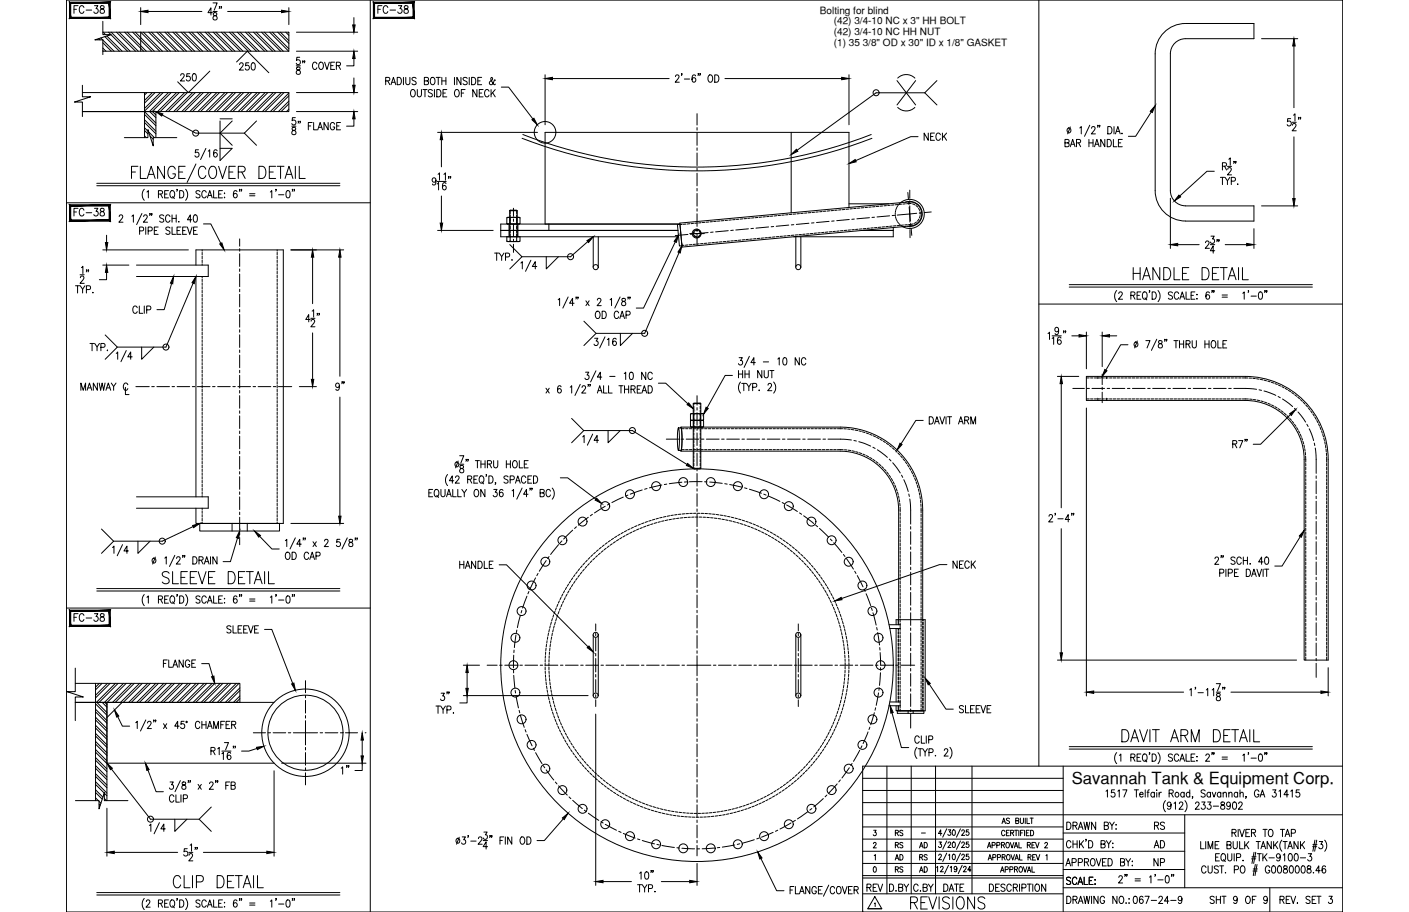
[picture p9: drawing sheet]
<svg xmlns="http://www.w3.org/2000/svg" width="432mm" height="279mm" viewBox="0 0 432 279" stroke-linecap="round" stroke-linejoin="round" font-family="sans-serif">
<defs><g id="words">
<g font-size="7.5">
<text x="342.9" y="228.6">DAVIT ARM DETAIL</text>
<text x="278.3" y="279.8">REVISIONS</text>
</g>
<g font-size="7.1">
<text x="346.4" y="86.8">HANDLE DETAIL</text>
<text x="48.7" y="179.9">SLEEVE DETAIL</text>
<text x="52.2" y="273">CLIP DETAIL</text>
</g>
<g font-size="5.7">
<text x="21.9" y="5.3">FC-38</text>
<text x="115" y="5.3">FC-38</text>
<text x="21.9" y="67.4">FC-38</text>
<text x="106.5" y="120.7" transform="rotate(-90 106.5 120.7)">9&quot;</text>
<text x="21.9" y="191.6">FC-38</text>
<text x="108.3" y="238.5" transform="rotate(-90 108.3 238.5)">1&quot;</text>
<text x="352.8" y="255.4">RS</text>
<text x="264.9" y="274.5">REV</text>
<text x="288.2" y="274.5">DATE</text>
</g>
<g font-size="5.3">
<text x="72.3" y="22.6">250</text>
<text x="54.3" y="26.1">250</text>
<text x="282.2" y="44.1">NECK</text>
<text x="24" y="120.7">MANWAY C</text>
<text x="140.1" y="175.3">HANDLE</text>
<text x="291" y="175.3">NECK</text>
<text x="68.8" y="195.1">SLEEVE</text>
<text x="49" y="205.7">FLANGE</text>
<text x="352.8" y="261.1">AD</text>
<text x="352.8" y="266.3">NP</text>
<text x="346.4" y="278">067-24-9</text>
<text x="370.1" y="278">SHT 9 OF 9</text>
</g>
<text font-size="5.1" x="328.5" y="240.3">Savannah Tank &amp; Equipment Corp.</text>
<g font-size="4.9">
<text x="273.4" y="261.1">RS</text>
<text x="280.8" y="261.1">AD</text>
<text x="273.4" y="268.5">RS</text>
<text x="280.8" y="268.5">AD</text>
</g>
<g font-size="4.4">
<text x="273.4" y="257.2">RS</text>
<text x="273.4" y="264.6">AD</text>
<text x="280.8" y="264.6">RS</text>
</g>
<g font-size="3.1">
<text x="251.3" y="4.2">Bolting for blind</text>
<text x="255.5" y="10.7">(42) 3/4-10 NC HH NUT</text>
<text x="255.5" y="7.4">(42) 3/4-10 NC x 3&quot; HH BOLT</text>
<text x="255.5" y="13.9">(1) 35 3/8&quot; OD x 30&quot; ID x 1/8&quot; GASKET</text>
</g>
<text font-size="2.6" x="281.5" y="256.5">-</text>
</g></defs>
<!-- layer: 0 -->
<g fill="none" stroke="#000" stroke-width=".31">
<path d="M20.4 0h391.1v279.4h-391.1zM113.5 0v279.4M318.4 0v234.7M20.4 62.1h93.1M318.4 93.2h93.1M20.4 186.3h93.1M264.4 238.4h61.4M271.8 234.7v39.1M279.3 234.7v39.1M286.7 234.7v39.1M297.9 234.7v39.1M325.8 234.7v44.7"/>
<path d="M411.5 234.7h-147.1v44.7M264.4 242.2h61.4M264.4 245.9h61.4M264.4 253.3h61.4M264.4 257.1h61.4M264.4 249.6h147.1M325.8 255.2h37.3M363.1 249.6v22.4M264.4 264.5h61.4M264.4 260.8h98.7M264.4 269h61.4M264.4 268.2h61.4"/>
<path d="M264.4 273.8h61.4M325.8 272h85.7M325.8 266.4h37.3"/>
</g>
<!-- layer: HANDLE -->
<g fill="none" stroke="#000" stroke-width=".31">
<path d="M354 58.4v-41.9a9.3 9.3 0 0 1 9.3-9.3h21v4.7h-21a4.6 4.6 0 0 0-4.6 4.6v41.9M354 58.4a9.3 9.3 0 0 0 9.3 9.3h21v-4.6h-21a4.7 4.7 0 0 1-4.6-4.7M181.8 72.5v9.4M183.3 72.5v9.4M243.9 72.5v9.4M245.4 72.5v9.4M181.8 194.5v18.6M183.3 194.5v18.6M243.9 194.5v18.6M245.4 194.5v18.6"/>
<circle cx="182.6" cy="81.8" r=".77"/>
<circle cx="244.6" cy="81.8" r=".77"/>
<circle cx="182.6" cy="194.5" r=".77"/>
<circle cx="244.6" cy="194.5" r=".77"/>
<circle cx="182.6" cy="213.1" r=".77"/>
<circle cx="244.6" cy="213.1" r=".77"/>
</g>
<!-- layer: 212 SCH 40 -->
<g fill="none" stroke="#000" stroke-width=".31">
<path d="M62 76.6v.3M62 77.3v.8M62 78.5v.8M62 79.7v.7M84.9 76.6v.3M84.9 77.3v.8M84.9 78.5v.8M84.9 79.7v.7M274.4 65.2v.4M274.4 65.8v.4M274.4 66.4l.1 .4M274.4 64.7v.3"/>
<path d="M274.6 67l.1 .3M274.6 64.1l-.1 .4M274.8 67.5l.2 .3M274.8 63.6l-.1 .3M275.1 68l.2 .3M275.1 63.1l-.2 .3M275.4 68.5l.3 .2M275.5 62.6l-.3 .3M275.6 62.5a4.5 4.5 0 0 1 6-.4 4.5 4.5 0 0 1 .9 5.9 4.5 4.5 0 0 1-5.9 1.4M275.8 68.9l.3 .2M276.3 69.2l.4 .3M277.4 62a3.8 3.8 0 0 1 5.2 3.2 3.8 3.8 0 0 1-4.5 4.1"/>
<path d="M60 81.2v-4.6h26.8v83.8h-26.8v-4.7M60 84.7v67.5M62 80.8v.4M62 84.7v.4M62 85.5v.8M62 86.6v.8M62 87.8v.8M62 89v.7M62 90.1v.8M62 91.3v.8M62 92.5v.7M62 93.6v.8"/>
<path d="M62 94.8v.8M62 95.9v.8M62 97.1v.8M62 98.3v.8M62 99.4v.8M84.9 80.8v.8M84.9 82v.8M84.9 83.1v.8M84.9 84.3v.8M84.9 85.5v.8M84.9 86.6v.8M84.9 87.8v.8"/>
<path d="M84.9 89v.7M84.9 90.1v.8M84.9 91.3v.8M84.9 92.5v.7M84.9 93.6v.8M84.9 94.8v.8M84.9 95.9v.8M84.9 97.1v.8M84.9 98.3v.8M84.9 99.4v.8M62 100.6v.8M62 101.8v.8"/>
<path d="M62 102.9v.8M62 104.1v.8M62 105.3v.7M62 106.4v.8M62 107.6v.8M62 108.8v.7M62 109.9v.8M62 111.1v.8M62 112.2v.8M62 113.4v.8M62 114.6v.8M62 115.7v.8"/>
<path d="M62 116.9v.8M62 118.1v.8M62 119.2v.8M84.9 100.6v.8M84.9 101.8v.8M84.9 102.9v.8M84.9 104.1v.8M84.9 105.3v.7M84.9 106.4v.8M84.9 107.6v.8M84.9 108.8v.7M84.9 109.9v.8"/>
<path d="M84.9 111.1v.8M84.9 112.2v.8M84.9 113.4v.8M84.9 114.6v.8M84.9 115.7v.8M84.9 116.9v.8M84.9 118.1v.8M84.9 119.2v.8M62 120.4v.8M62 121.6v.7M62 122.7v.8M62 123.9v.8"/>
<path d="M62 125.1v.7M62 126.2v.8M62 127.4v.8M62 128.5v.8M62 129.7v.8M62 130.9v.8M62 132v.8M62 133.2v.8M62 134.4v.7M62 135.5v.8M62 136.7v.8M62 137.9v.7"/>
<path d="M62 139v.8M84.9 120.4v.8M84.9 121.6v.7M84.9 122.7v.8M84.9 123.9v.8M84.9 125.1v.7M84.9 126.2v.8M84.9 127.4v.8M84.9 128.5v.8M84.9 129.7v.8M84.9 130.9v.8M84.9 132v.8"/>
<path d="M84.9 133.2v.8M84.9 134.4v.7M84.9 135.5v.8M84.9 136.7v.8M84.9 137.9v.7M84.9 139v.8M62 140.2v.8M62 141.4v.7M62 142.5v.8M62 143.7v.8M62 144.8v.8M62 146v.8"/>
<path d="M62 147.2v.8M62 148.3v.8M62 149.5v.8M62 150.7v.7M62 151.8v.4M62 155.7v.4M62 156.5v.8M62 157.6v.8M62 158.8v.8M62 160v.4M84.9 140.2v.8M84.9 141.4v.7"/>
<path d="M84.9 142.5v.8M84.9 143.7v.8M84.9 144.8v.8M84.9 146v.8M84.9 147.2v.8M84.9 148.3v.8M84.9 149.5v.8M84.9 150.7v.7M84.9 151.8v.8M84.9 153v.8M84.9 154.2v.7M84.9 155.3v.8"/>
<path d="M84.9 156.5v.8M84.9 157.6v.8M84.9 158.8v.8M84.9 160v.4M274.6 191.4v-1.6h8.9v28h-8.9v-1.6M274.6 192.6v22.5M275.3 189.8v1.6M275.3 192.6v.5M275.3 193.5v.8M275.3 194.7v.8M275.3 195.9v.7M275.3 197v.8"/>
<path d="M275.3 198.2v.7M275.3 199.3v.8M282.9 189.8v.4M282.9 190.6v.8M282.9 191.8v.8M282.9 192.9v.8M282.9 194.1v.8M282.9 195.3v.7M282.9 196.4v.8M282.9 197.6v.8M282.9 198.8v.7M282.9 199.9v.8"/>
<path d="M275.3 200.5v.8M275.3 201.7v.7M275.3 202.8v.8M275.3 204v.8M275.3 205.2v.7M275.3 206.3v.8M275.3 207.5v.8M275.3 208.7v.7M275.3 209.8v.8M275.3 211v.8M275.3 212.2v.7M275.3 213.3v.8"/>
<path d="M275.3 214.5v.6M275.3 216.2v1.6M282.9 201.1v.8M282.9 202.2v.8M282.9 203.4v.8M282.9 204.6v.8M282.9 205.7v.8M282.9 206.9v.8M282.9 208.1v.8M282.9 209.2v.8M282.9 210.4v.8M282.9 211.6v.7"/>
<path d="M282.9 212.7v.8M282.9 213.9v.8M282.9 215.1v.7M282.9 216.2v.8M282.9 217.4v.4"/>
<circle cx="93.6" cy="224.5" r="13.4"/>
<circle cx="93.6" cy="224.5" r="11.5"/>
</g>
<!-- layer: CENTER -->
<g fill="none" stroke="#000" stroke-width=".31">
<path d="M213.6 34.8v3.5M213.6 39.1v.8M213.6 40.6v3.9M213.6 45.3v.8M213.6 46.9v3.8M213.6 51.5v.8M213.6 53.1v3.8M213.6 57.7v.8M213.6 59.3v3.9M278.2 59l.2 2.1M278.8 58.3v2.4M73.4 73.2v2.2"/>
<path d="M73.4 76.2v.8M73.4 77.7v3.9M157.4 63.8v2.5M157.4 67.1v.7M157.4 68.6v3.9M157.4 73.3v.8M157.4 74.8v2.5M210.8 71.8l-3.9 .4M211.4 71.6h4.5M212.4 71.7l-.8 .1M213.6 63.9v.8M213.6 65.5v3.9"/>
<path d="M213.6 70.1v.8M213.6 71.7v3.5M217 71.2l-3.9 .4M218.5 71.1l-.7 .1M223.2 70.7l-3.9 .3M224.7 70.5l-.8 .1M229.4 70.1l-3.9 .4M230.9 70h-.8M235.5 69.5l-3.8 .4M237.1 69.4l-.8 .1M241.7 69l-3.8 .3M243.3 68.8l-.8 .1"/>
<path d="M247.9 68.4l-3.8 .3M249.4 68.3h-.7M254.1 67.8l-3.9 .4M255.6 67.7l-.7 .1M260.3 67.2l-3.9 .4M261.8 67.1l-.8 .1M266.4 66.7l-3.8 .3M268 66.5l-.8 .1M272.6 66.1l-3.8 .4M274.2 66h-.8M275 65.9l3.8-.3 .2 2.1M278.5 61.9l.1 .8"/>
<path d="M278.6 63.4l.2 2.2M278.8 61.5v.8M278.8 63.1v2.5M278.8 65.6v2.4M278.8 68.8v.8M278.9 70.4v2.4M279.1 68.5v.7M279.2 70l.2 2.1M280.9 65.3l-2.1 .3M282.5 65.2l-.8 .1M285.4 64.9l-2.1 .2M73.4 82.4v.8"/>
<path d="M73.4 83.9v3.9M73.4 88.6v.8M73.4 90.1v3.9M73.4 94.8v.8M73.4 96.4v3.8M41.6 118.4h4.1M46.5 118.4h.8M48.1 118.4h3.8M52.7 118.4h.8M54.3 118.4h3.8M58.9 118.4h.8M60.5 118.4h3.9"/>
<path d="M65.1 118.4h.8M66.7 118.4h3.9M71.4 118.4h.7M72.9 118.4h3.9M73.4 101v.8M73.4 102.6v3.8M73.4 107.2v.8M73.4 108.8v3.8M73.4 113.4v.8M73.4 115v3.9M73.4 119.6v.8M77.6 118.4h.7"/>
<path d="M79.1 118.4h3.9M83.8 118.4h.7M85.3 118.4h4.1M328.8 119h3.5M333.1 119h.8M334.6 119h3.9M337.8 114.6v3.2M337.8 118.6v.8M339.3 119h.8M340.8 119h3.9M345.5 119h.8M347 119h3.9"/>
<path d="M351.7 119h.8M353.3 119h3.8M357.9 119h.8M359.5 119h3.8M364.1 119h.8M365.7 119h3.8M370.3 119h.8M371.9 119h3.9M376.5 119h.8M378.1 119l7 .3M385.8 119.4l.8 .2M387.4 119.8l3.6 1.3"/>
<path d="M73.4 121.2v3.9M73.4 125.9v.7M73.4 127.4v3.9M73.4 132.1v.7M73.4 133.6v3.9M73.4 138.3v.7M73.4 139.8v3.9M204.2 134.5h3.8M208.7 134.5h.8M210.3 134.5h3.9M213.6 121.2v2.9M213.6 124.9v.7"/>
<path d="M213.6 126.4v3.9M213.6 131.1v.7M213.6 132.6v3.9M213.6 137.3v.8M213.6 138.8v3.9M214.9 134.5h.8M216.5 134.5h3.9M221.1 134.5h.8M222.7 134.5h3.9M227.4 134.5h.7M228.9 134.5h3.9M233.6 134.5h.8"/>
<path d="M235.1 134.5h3.9M239.8 134.5h.8M241.3 134.5h3.9M246 134.5h.8M247.5 134.5h3.9M252.2 134.5h.8M253.7 134.5l4.9 .1 2.3 .2M261.7 135l.7 .1M263.2 135.3l3.6 1.4M267.5 137l.7 .4M268.9 137.8l3 2.3M337.8 120.2v3.2"/>
<path d="M391.7 121.5l.7 .4M393 122.2l3.1 2.4M396.7 125.1l.6 .5M397.8 126.2l2.3 3.1M400.5 130l.4 .7M401.2 131.4l1.4 3.6M402.8 135.7l.1 .8M403.1 137.3l.2 2.1 .1 5.6M73.4 144.5v.7M73.4 146v3.9M73.4 150.7v.8M73.4 152.2v3.9"/>
<path d="M73.4 156.9v.8M73.4 158.5v3.8M180.3 158.5l-3.1 2.4M181.5 157.6l-.6 .4M185.5 155.1l-3.3 2M186.8 154.3l-.6 .4M191 152.3l-3.5 1.7M192.4 151.7l-.7 .3M196.8 150.1l-3.7 1.3M198.3 149.7l-.8 .2M202.8 148.6l-3.7 .9M204.3 148.3l-.7 .1"/>
<path d="M209 147.7l-3.9 .5M210.5 147.6l-.8 .1M213.6 143.5v.8M213.6 145.1v3.8M213.6 149.7v.8M213.6 151.3v3.8M213.6 155.9v.8M213.6 157.5v3.9M215.2 147.6h-3.9M215.9 147.6h.8M217.5 147.7l3.8 .4M222.1 148.2l.8 .1"/>
<path d="M223.6 148.4l3.8 .9M228.2 149.5l.7 .2M229.7 149.9l3.6 1.2M234.1 151.4l.7 .3M235.5 152l3.5 1.6M239.7 154l.7 .3M241.1 154.7l3.3 2M245 157.1l.7 .5M246.3 158l3.1 2.4M272.5 140.7l.6 .5M273.6 141.8l2.3 3.1M276.3 145.6l.3 .7"/>
<path d="M277 147l1.3 3.6M278.5 151.3l.2 .8M278.8 152.9l.3 3.4v4.3M403.4 145.8v.8M403.4 147.3v3.9M403.4 152v.8M403.4 153.6v3.8M403.4 158.2v.8M403.4 159.8v3.8M73.4 163.1v.8M73.4 164.7v2.2M164.1 177l-1.7 3.5"/>
<path d="M164.9 175.7l-.4 .7M167.4 171.7l-2.1 3.3M168.3 170.5l-.5 .6M171.2 166.9l-2.5 3M172.2 165.7l-.5 .6M175.5 162.4l-2.8 2.7M176.7 161.4l-.6 .5M213.6 162.1v.8M213.6 163.7v3.9M213.6 168.3v.8M213.6 169.9v3.9M213.6 174.5v.8"/>
<path d="M213.6 176.1v3.9M250 160.9l.6 .5M251.1 161.9l2.8 2.7M254.5 165.1l.5 .6M255.5 166.3l2.5 2.9M258.5 169.9l.4 .6M259.4 171.1l2.1 3.2M261.9 175l.4 .7M262.7 176.3l1.8 3.5M279.1 161.3v.8M279.1 162.9v3.9M279.1 167.6v.7"/>
<path d="M279.1 169.1v3.9M279.1 173.8v.7M279.1 175.3v3.9M279.1 180v.7M403.4 164.4v.8M403.4 166v3.9M403.4 170.6v.8M403.4 172.2v3.9M403.4 176.8v.8M403.4 178.4v3.9M157.5 199.2v.7M158.1 194.6l-.5 3.8"/>
<path d="M158.4 193l-.1 .8M159.5 188.5l-.9 3.8M159.9 187l-.2 .8M161.5 182.6l-1.4 3.7M162.1 181.2l-.3 .7M182.6 191.2v2M182.6 194v.8M182.6 195.5v3.9M213.6 180.7v.8M213.6 182.3v3.9M213.6 187v.7M213.6 188.5v3.9"/>
<path d="M213.6 193.2v.8M213.6 194.7v3.9M213.6 199.4v.8M244.6 191.2v2M244.6 194v.8M244.6 195.5v3.9M264.8 180.5l.3 .7M265.4 181.9l1.4 3.6M267.1 186.3l.2 .7M267.5 187.7l1 3.8M268.7 192.3l.1 .7M269 193.8l.5 3.8"/>
<path d="M269.6 198.4l.1 .8M269.7 199.9l.2 3.9M279.1 181.5v3.9M279.1 186.2v.7M279.1 187.7v3.9M279.1 192.4v.7M279.1 193.9v3.9M279.1 198.6v.8M403.4 183v.8M403.4 184.6v3.9M403.4 189.3v.7M403.4 190.8v3.9"/>
<path d="M403.4 195.5v.7M403.4 197v3.9M93.6 208.5v3.7M93.6 213v.8M93.6 214.6v3.9M93.6 219.2v.8M149.3 203.8h3.1M153.1 203.8h.8M154.7 203.8h3.9M157.4 205.4v.7M157.4 200.7v3.9M157.4 206.9l.4 3.9"/>
<path d="M157.9 211.5l.1 .8M158.1 213.1l.8 3.8M159.1 217.6l.2 .8M159.3 203.8h.8M159.5 219.1l1.2 3.7M160.9 203.8h3.9M165.5 203.8h.8M167.1 203.8h3.9M171.7 203.8h.8M173.3 203.8h3.9M177.9 203.8h.8M179.5 203.8h3.9"/>
<path d="M182.6 200.2v.8M182.6 201.7v4.2M182.6 206.6v.8M182.6 208.2v3.9M182.6 212.9v.7M182.6 214.4v2.1M184.2 203.8h.7M185.7 203.8h3.9M190.4 203.8h.8M191.9 203.8h3.9M196.6 203.8h.8M198.1 203.8h3.9"/>
<path d="M202.8 203.8h.8M204.3 203.8h3.9M209 203.8h.8M210.5 203.8h7.3M213.6 200.9v6.1M213.6 207.8v.8M213.6 209.3v3.9M213.6 214v.8M213.6 215.5v3.9M218.6 203.8h.8M220.2 203.8h3.9M224.8 203.8h.8"/>
<path d="M226.4 203.8h3.9M231.1 203.8h.7M232.6 203.8h3.9M237.3 203.8h.7M238.8 203.8h3.9M243.5 203.8h.7M244.6 200.2v.8M244.6 201.7v4.2M244.6 206.6v.8M244.6 208.2v3.9M244.6 212.9v.7M244.6 214.4v2.1"/>
<path d="M245 203.8h3.9M249.7 203.8h.7M251.2 203.8h3.9M255.9 203.8h.8M257.4 203.8h3.9M262.1 203.8h.8M263.7 203.8h3.8M267.9 218.3l-1.1 3.7M268.3 203.8h.8M268.4 216.8l-.2 .8M269.2 212.3l-.7 3.8M269.5 210.7l-.2 .8"/>
<path d="M269.8 206.1l-.3 3.9M269.9 203.8h3.8M269.9 204.6v.7M274.5 203.8h.8M276.1 203.8h4.2M279.1 200.1v3.9M279.1 204.8v.8M279.1 206.4v3.8M279.1 211v.8M279.1 212.6v3.8M279.1 217.2v.8M279.1 218.8v4.3"/>
<path d="M403.4 201.7v.7M403.4 203.2v4.3M77.6 224.5h3.8M82.1 224.5h.8M83.7 224.5h3.9M88.3 224.5h.8M89.9 224.5h7.4M93.6 220.8v7.4M93.6 229v.8M93.6 230.5v3.9M93.6 235.2v.8M93.6 236.7v3.8"/>
<path d="M98.1 224.5h.8M99.7 224.5h3.8M104.3 224.5h.8M105.9 224.5h3.7M160.9 223.5l.3 .8M161.5 225l1.6 3.5M163.4 229.2l.4 .7M164.1 230.6l2 3.3M166.5 234.6l.4 .6M167.4 235.9l2.3 3.1M170.2 239.6l.5 .6M213.6 220.2v.8"/>
<path d="M213.6 221.7v3.9M213.6 226.4v.8M213.6 227.9v3.9M213.6 232.6v.8M213.6 234.2v3.8M213.6 238.8v.8M257.5 239l-.5 .5M260.3 235.2l-2.3 3.1M261.1 233.9l-.4 .6M263.5 229.9l-1.9 3.3M264.2 228.5l-.4 .7M266 224.2l-1.5 3.6"/>
<path d="M266.6 222.8l-.3 .7M171.2 240.7l2.6 2.9M174.4 244.1l.5 .6M175.5 245.2l3 2.5M179.1 248.2l.6 .5M180.3 249.1l3.2 2.2M184.2 251.7l.6 .4M185.5 252.5l3.4 1.9M189.6 254.7l.7 .3M191 255.3l3.6 1.5M195.4 257l.7 .3M196.8 257.5l3.8 1"/>
<path d="M201.3 258.7l.8 .2M202.8 259l3.9 .6M207.4 259.7l.8 .1M209 259.9l3.9 .2M213.6 240.4v3.8M213.6 245v.8M213.6 246.6v3.9M213.6 251.2v.8M213.6 252.8v3.9M213.6 257.5v.7M213.6 259v3.2M219.1 259.8l-3.9 .2"/>
<path d="M220.6 259.6l-.8 .1M225.2 258.9l-3.8 .6M226.7 258.5l-.8 .2M231.2 257.3l-3.8 1M232.6 256.8l-.7 .2M236.9 255l-3.5 1.5M238.3 254.3l-.7 .4M242.4 252.1l-3.4 1.9M243.8 251.3l-.7 .4M247.6 248.7l-3.2 2.2M248.8 247.7l-.6 .5M252.3 244.6l-2.9 2.6"/>
<path d="M253.4 243.6l-.5 .5M256.6 240.2l-2.6 2.8M213.6 260.1h.8"/>
</g>
<!-- layer: DIM -->
<g fill="none" stroke="#000" stroke-width=".31">
<path d="M31.5 6.5v4.1h2.6l-5 1.6h2.4v4.5M43.1 2.3v5.2M45.4 3.5h16.5M65.1 3.9h-1.4l.9-1.5v2.2M65.3 .9h1.2l-.9 2.2M65.3 3.5h1.2M65.4 4v.6a.82 .82 0 0 1 1 .5 .82 .82 0 0 1-.3 1 .72 .72 0 0 1-.9-.7 .72 .72 0 0 1 1-.7l.2-.5a.66 .66 0 0 0-1-.2zM67.4 2.1h-.2h.2l-.2 .5M67.9 2.1h-.2h.2l-.2 .5M69.8 3.5h16.5M72.5 19l3.3-3.3 6.6 6.6M88.5 2.3v5.2"/>
<path d="M90.8 9.9h18.8M90.8 15.7h18.8M91.9 17.5h-.9l-.1 1a.7 .7 0 0 1 1 0 .7 .7 0 0 1-.1 1.1 .7 .7 0 0 1-1-.2M92.9 18.7h-.2h.2l-.2 .6M93.4 18.7h-.2h.2l-.2 .6M97.1 19.6a.7 .7 0 0 0-.8-.5 .7 .7 0 0 0-.5 .8v.5a.7 .7 0 0 0 .5 .9 .7 .7 0 0 0 .8-.6M98 19.2l.2-.1a1.13 1.13 0 0 1 .9 1.1 1.13 1.13 0 0 1-.9 1.1 1.41 1.41 0 0 1-.2-2.1zM99.5 19.1l.7 2.2 .7-2.2M102.6 19.1h-1.2v2.2h1.2M108.5 17.9v2.3h-2.3M108.5 5.4v2.2M386.6 11.9h11.1"/>
<path d="M396.5 14.1v18.9M25.3 26.1v3.6h2.5l-5 1.6h2.5v4.4M49.7 35.2l10.3 5.6h14.9M64.3 21.8l-6.6 6.6-3.3-3.3M67.4 37.1v12.1l3.8-3.8h-3.8M67.4 36.4h3.8M71.2 37.1l-3.8 3.7 3.8 3.7M78.6 37.1l-3.7 3.7M89.4 38.7h1.3M89.6 39.1v.7a.88 .88 0 0 1 .9 .4 .88 .88 0 0 1 0 .9l-.2 .2a.72 .72 0 0 1-.9-.8 .72 .72 0 0 1 .9-.6l.2-.1a.45 .45 0 0 0-.2-.8zM90.5 36h-.9l-.1 1a.7 .7 0 0 1 1 0 .7 .7 0 0 1-.1 1 .7 .7 0 0 1-1-.2M90.8 20.2h1.3"/>
<path d="M90.8 28.4h18.8M90.8 34.2h18.8M91 20.6v.7a.89 .89 0 0 1 .9 .4 .89 .89 0 0 1 0 1 .73 .73 0 0 1-1.2-.5 .73 .73 0 0 1 1-.8l.3-.6a.66 .66 0 0 0-1-.2zM91.5 37.2h-.2h.2l-.2 .5M92.1 37.2h-.2h.2l-.2 .5M94.5 38.6h.7M95.7 37.5h-1.2v2.3M96.1 37.5v2.3h1.1M97.4 39.8l.7-2.3 .7 2.3M97.7 39h.9M100.6 37.5v2.3l-1.3-2.3v2.3M101.4 20.1h.7"/>
<path d="M102.6 38.1a.7 .7 0 0 0-.9-.6 .7 .7 0 0 0-.5 .9v.5a.7 .7 0 0 0 .7 .9 .7 .7 0 0 0 .7-.9h-.5M103.1 20.1l1.1-.1 .1-.7-1.2-.2v2.2M103.2 38.6h.7M103.7 20.1l.7 1.2M104.4 37.5h-1.2v2.3h1.2M108.5 36.4v2.3h-2.3M108.5 23.9v2.2M118.2 24.8l1.1-.1 .2-.4-.2-.5-1.1-.1v2.3M118.8 24.8l.7 1.2M119.8 26l.8-2.3 .7 2.3M120.1 25.2h.9M121.7 23.7a1.13 1.13 0 0 1 1.3 1.1 1.13 1.13 0 0 1-1.3 1.2z"/>
<path d="M123.6 23.7v2.3M124.4 23.7v1.6l.5 .7 .6-.4 .1-1.9M126.2 27.5l.1-.1a1.14 1.14 0 0 1 1 1.2 1.14 1.14 0 0 1-1 1.1 1.45 1.45 0 0 1-.1-2.2zM127.5 24l-.4-.3-.8 .3 .1 .6 1 .5 .1 .5-.4 .4-.8-.4M127.9 27.4v1.6l.5 .7 .5-.1 .3-.6v-1.6M129.6 27.4h1.3M130 24.8l1.1-.1 .2-.4-.2-.5-1.1-.1v2.3l1.2-.3 .1-.5-.4-.4M130.2 27.4v2.3M132.2 23.8l.2-.1a1.14 1.14 0 0 1 .9 1.1 1.14 1.14 0 0 1-.9 1.2 1.43 1.43 0 0 1-.2-2.2zM132.5 27.7l-.5-.3-.8 .3 .2 .6 1 .5 .1 .6-.5 .3-.8-.3M133.1 27.4v2.3M133.7 23.7h1.2"/>
<path d="M133.9 27.4a1.13 1.13 0 0 1 1.3 1.2 1.13 1.13 0 0 1-1.3 1.1zM134.3 23.7v2.3M135.4 23.7v2.3M135.4 24.8h1.3M135.8 28.5h.7M136.7 23.7v2.3M136.9 27.4h-1.1v2.3h1.1M139.3 23.7v2.3M139.6 27.5l.2-.1a1.14 1.14 0 0 1 1 1.2 1.14 1.14 0 0 1-1 1.1 1.43 1.43 0 0 1-.2-2.2zM141.3 23.7v2.3l-1.3-2.3v2.3M141.4 28.5h.7M142.5 27.4h-1.1v2.3"/>
<path d="M143.2 24l-.5-.3-.8 .3 .2 .6 1 .5 .1 .5-.5 .4-.8-.4M143.8 23.7v2.3M144.5 23.7a1.13 1.13 0 0 1 1.3 1.1 1.13 1.13 0 0 1-1.3 1.2zM146.2 27.4v2.3l-1.3-2.3v2.3M146.4 24.8h.8M146.9 28.5h.7M147.6 23.7h-1.2v2.3h1.2M148.1 27.4h-1.2v2.3h1.2M149.9 28a.7 .7 0 0 0-.9-.6 .7 .7 0 0 0-.5 .9v.5a.7 .7 0 0 0 .5 .9 .7 .7 0 0 0 .9-.6M150.5 27.4v2.3M151 28.4l.8 1.3M151.8 24.7l-.1-.3-.2 .2-.3 .7-.5 .7-.6-.2-.1-.3 .1-.4 .9-.9-.3-.5-.3 .3 .1 .6 .8 1.2 .4 .2 .1-.3"/>
<path d="M151.8 27.4l-1.3 1.5M153.6 26.7h2.3l7.4 9.8M167 22.9v15.3M169.3 24.1h35.8M207 23.5l.4-.6 .5 .2 .2 .3-.3 .7-.9 1.1h1.3M209 22.6h-.2h.2l-.2 .6M209.7 24.2h1.6M213.2 23.3l-.6-.4a1.29 1.29 0 0 0 .1 2.3 .64 .64 0 0 0 .6-.6 .64 .64 0 0 0-.5-.7 .64 .64 0 0 0-.7 .5M214.1 22.6h-.2h.2l-.2 .6M214.6 22.6h-.2h.2l-.2 .6M217.3 23.1l.2-.2a1.14 1.14 0 0 1 .9 1.2 1.14 1.14 0 0 1-.9 1.1 1.44 1.44 0 0 1-.2-2.1zM219 22.9a1.13 1.13 0 0 1 1.3 1.2 1.13 1.13 0 0 1-1.3 1.1z"/>
<path d="M222.2 24.1h35.7M260.2 22.9v15.3M274.9 24.7l5.7 7.5M275.1 32.9a3.7 3.7 0 0 0 5.3 0M275.1 23.9a3.7 3.7 0 0 1 5.3 0M280.6 24.7l-5.7 7.5M283.4 28.4h-14.9l-24.2 17.6M283.4 28.4l3.7 3.8M287.1 24.7l-3.7 3.7M328 38.9l-.8 2.1M330.9 39.2l.5-.4v2.2M334 38.4l-1.6 3.4"/>
<path d="M334.5 39.3l.4-.5 .5 .1 .2 .3-.3 .7-.9 1.1h1.3M336.5 38.5h-.2h.2l-.2 .5M337.1 38.5h-.2h.2l-.2 .5M339.5 38.8a1.13 1.13 0 0 1 1.3 1.1 1.13 1.13 0 0 1-1.3 1.1zM341.4 38.8v2.2M352.8 34.3l-4.8 7.5h-2.2M395.5 36.3h-.9l-.1 1a.7 .7 0 0 1 1.1 0 .7 .7 0 0 1-.1 1.1 .7 .7 0 0 1-1-.2M396 37.5h1.3M396.1 38.4l.4-.6h.3l.4 .5-.3 .7-.9 1.1h1.3M396.4 35.3l.5-.4v2.2M398.1 36h-.2h.2l-.2 .6M398.6 36h-.2h.2l-.2 .6"/>
<path d="M29.7 56.9h74.5M29.7 56.2h74.5M38.1 42.2h7.2v-2.5l1.6 5v-2.5h7.3M40.3 52.7h1.2M42.3 50.9h-2v3.8M43 50.9v3.8h1.8M44.2 58a2.55 2.55 0 0 0 0 3.4M45 58.8l.5-.4v2.2M45.1 54.7l1.2-3.8 1.2 3.8M45.6 53.4h1.5M48.6 59.5l1-.1 .2-.4-.2-.5-1-.1v2.2M49.2 59.5l.6 1.1"/>
<path d="M50.4 50.9v3.8l-2.1-3.8v3.8M50.5 59.5h.7M51.6 58.4h-1.1v2.2h1.1M52.5 58.5l.1-.1a1.13 1.13 0 0 1 1 1.1 1.13 1.13 0 0 1-1 1.1 1.39 1.39 0 0 1-.1-2.1zM53.7 51.8a1.16 1.16 0 0 0-1.4-.8 1.16 1.16 0 0 0-.8 1.4 1.66 1.66 0 0 0 1.5 2.3 1.29 1.29 0 0 0 .7-1.4h-.7M54.3 58.1h-.1h.1l-.1 .5M54.8 52.7h1.2M55.1 58.4a1.13 1.13 0 0 1 1.3 1.1 1.13 1.13 0 0 1-1.3 1.1zM56.7 50.9h-1.9v3.8h1.9M56.9 58a2.55 2.55 0 0 1 0 3.4M60 50.2l-2.7 5.7M60.8 45.9h-.9l-.1 .9a.69 .69 0 0 1 1.1 .1 .69 .69 0 0 1-.2 1 .69 .69 0 0 1-1-.2"/>
<path d="M61.3 58.7l-.4-.3-.9 .3 .2 .5 .9 .5 .2 .3v.3l-.4 .3-.9-.3M63.1 51.8a1.16 1.16 0 0 0-1.4-.8 1.16 1.16 0 0 0-.9 1.4 1.66 1.66 0 0 0 1.5 2.3l.8-.9M63.1 45.5l-1.6 3.4M63.2 58.9a.7 .7 0 0 0-.8-.5 .7 .7 0 0 0-.6 .8v.6a.7 .7 0 0 0 .6 .8 .7 .7 0 0 0 .8-.5M63.8 46.3l.5-.4v2.2M63.8 59.9h.9M64.6 51.1l.3-.2a1.64 1.64 0 0 1 1.5 2.4l-.2 .5a1.06 1.06 0 0 1-1.6 .7 2.49 2.49 0 0 1 0-3.4zM65.5 58.4v2.2h1M66.5 46.2l-.5-.3a1.3 1.3 0 0 0 .1 2.2 .66 .66 0 0 0 .5-.9 .66 .66 0 0 0-1.1-.1l-.1 .3M67 50.9l1.2 3.8 1.2-3.8M67 59.5h.7M68.2 58.4h-1.2v2.2h1.2"/>
<path d="M68.8 59.1v.3zM70.2 52.7h1.2M72.1 50.9h-1.9v3.8h1.9M72.6 58.7l-.5-.3a1.27 1.27 0 0 0 .1 2.2 .64 .64 0 0 0 .6-.6 .64 .64 0 0 0-.6-.6 .64 .64 0 0 0-.7 .5M73 52.7h1.4a.88 .88 0 0 0 .8-.9 .88 .88 0 0 0-.8-.9h-1.4v3.8M73.5 58.1h-.2h.2l-.2 .5M74.1 58.1h-.2h.2l-.2 .5M74.1 52.7l1 2M74.9 40.8l3.7 3.7M76.5 59.4h1.6M76.5 60h1.6M79.4 50.9h1a2.12 2.12 0 0 1 0 3.8h-1z"/>
<path d="M82.5 52.7h1.2M82.8 58.8l.5-.4v2.2M84.5 50.9h-2v3.8h2M84.6 58.1h-.1h.1l-.1 .5M84.9 50.9h2.1M85.4 59.7h1.6M86 50.9v3.8M87.4 54.7l1.2-3.8 1.2 3.8M87.8 53.4h1.5M87.9 58.5l.4-.1a1.38 1.38 0 0 1 0 2.2h-.1a1.56 1.56 0 0 1-.3-2.1zM89.7 58.1h-.2h.2l-.2 .5M90.3 58.1h-.2h.2l-.2 .5"/>
<path d="M90.5 50.9v3.8M91.7 50.9v3.8h1.8M133.6 55.2a.6 .6 0 0 1-.6 .6 .6 .6 0 0 1-.6-.7l.6-.6a1.21 1.21 0 0 1 .7 1.1 1.21 1.21 0 0 1-.8 1.1l-.4-.3M134 56.4l.4-.5v2.3M134 55.6h2.8M134.1 40.6h30.6M134.2 53.4l.5-.4v2.2M135.3 42.8v8.3M136 53.4l.5-.4v2.2M136.7 56.3l-.6-.4a1.29 1.29 0 0 0 .1 2.3 .65 .65 0 0 0 .5-1 .65 .65 0 0 0-1-.1l-.1 .3M137.6 54.1h-.2h.2l-.2 .6M138.1 54.1h-.2h.2l-.2 .6"/>
<path d="M281.3 41.9h-2.2l-16.9 7.3M326.4 43.8l1.1-.1 .1-.8-1.2-.2v2.3l1.2-.3v-.5l-.4-.4M328 45l.7-2.3 .8 2.3M328.3 44.2h.9M329.9 43.8l1.1-.1 .1-.8-1.2-.2v2.3M330.5 43.8l.7 1.2M333.7 42.7v2.3M333.7 43.8h1.3M335 42.7v2.3M335.4 45l.7-2.3 .8 2.3M335.7 44.2h.9M338.6 42.7v2.3l-1.3-2.3v2.3"/>
<path d="M339.3 42.7a1.13 1.13 0 0 1 1.3 1.1 1.13 1.13 0 0 1-1.3 1.2zM341.2 42.7v2.3h1.1M341.8 41l.8-2.2 .7 2.2M342.1 40.3h.9M342.8 43.8h.7M343.8 40.8v.2zM343.9 42.7h-1.1v2.3h1.1M372.1 52.5h-2.2l-8.4 7.5M374 54.3h1.3M374.6 50.9l1.1-.1 .2-.3-.2-.5-1.1-.2v2.3M374.6 54.3v2.3M375.3 50.9l.6 1.2"/>
<path d="M375.4 54.3l.8 1.1v1.2M376.2 51h1.2M376.3 51.9l.3-.5h.4l.3 .4-.2 .7-.9 1.1h1.2M376.6 48.8l.4-.4v2.2M376.9 54.3l-.7 1.1M377.3 55.5l1.1-.1 .1-.9-1.2-.2v2.3M378.2 49.5h-.1h.1l-.1 .6M378.8 49.5h-.2h.2l-.2 .6M379.3 56.3v.3zM396.5 41.9v18.9M31.5 76.6h26.2M32.7 72.1v2.2"/>
<path d="M36.5 66.4l.4-.6h.4l.3 .5-.3 .7-.9 1.1h1.3M40.4 66.3l.5-.5v2.3M42.8 70.7l1.1-.1 .1-.3-.1-.6-1.1-.1v2.2M43.5 65.4l-1.6 3.4M44 66.4l.4-.6h.4l.3 .5-.2 .7-1 1.1h1.3M44.7 69.6v2.2M45.4 70.7l1.1-.1 .2-.3-.2-.6-1.1-.1v2.2M46 65.5h-.2h.2l-.2 .5M46.6 65.5h-.2h.2l-.2 .5M47.3 70.6h.7M48.5 69.6h-1.2v2.2h1.2M50.2 66.1l-.5-.3-.8 .3 .2 .6 1 .5 .1 .6-.5 .3-.8-.3"/>
<path d="M52.1 66.4a.7 .7 0 0 0-.9-.6 .7 .7 0 0 0-.5 .9v.5a.7 .7 0 0 0 .6 .9 .7 .7 0 0 0 .8-.6M52.1 69.9l-.5-.3-.8 .3 .2 .5 1 .6 .1 .5-.5 .3-.8-.3M52.7 69.6v2.2h1.1M52.7 65.8v2.3M52.7 66.9h1.3M52.9 60.2l.5 .6M54 65.8v2.3M54.3 70.6h.7M54.8 67.9v.2zM55.4 69.6h-1.1v2.2h1.1M56 70.6h.7M57.2 69.6h-1.2v2.2h1.2"/>
<path d="M57.4 69.6l.7 2.2 .8-2.2M58.8 67.3h-1.4l.9-1.5v2.3M59.3 70.6h.7M59.5 65.9l.5-.1a1.44 1.44 0 0 1 0 2.3h-.2a1.58 1.58 0 0 1-.3-2.2zM60.5 69.6h-1.2v2.2h1.2M62.4 68.6h2.2l3.1 6M63.6 60.6l.7-2.2 .7 2.2M68.8 60.4v.2zM89.2 76.6h16.1M95.8 78.8v14.2M104.2 78.8v36.5M134.1 70.6h17"/>
<path d="M135.3 60v8.3M151.6 77.5h1.2M152.2 77.5v2.3M153 77.5l.7 1.1v1.2M154.5 77.5l-.8 1.1M154.9 78.7l1.1-.1 .2-.3-.2-.7-1.1-.1v2.3M156.2 74.9l3.8 3.8-3.8 3.7M156.9 79.6v.2zM162.7 79.7l-1.6 3.4M167.4 78.7v3.7l3.7-3.7M180.1 74l-5.2 4.7h-14.9M206.9 74.1l-9.7 20.3h-2.2"/>
<path d="M208.1 77.4l-10.5 24.7h-14.9l-3.8 3.8M358.7 60.7v15.4M360.9 75h6.6M369.4 74.4l.4-.6 .6 .1 .1 .4-.2 .7-.9 1.1h1.2M370.9 75h1.4M371.1 72.3h1l-.5 .9a.67 .67 0 0 1 .5 1 .67 .67 0 0 1-1.2-.1M372.3 76.8h-1.4l.9-1.5v2.3M373.1 73.5h-.2h.2l-.2 .5M373.6 73.5h-.2h.2l-.2 .5M375.5 75h6.6M384.3 70.1v6M386.6 63.1h11.1"/>
<path d="M23.1 87.5h1.3M23.8 87.5v2.3M24.5 84.2h1.3M24.6 87.5l.7 1.1v1.2M24.6 85.1l.4-.5 .5 .1 .2 .3-.3 .7-.9 1.1h1.3M25 82l.4-.4v2.2M26 87.5l-.7 1.1M26.5 88.7l1.1-.1 .1-.3-.1-.6-1.1-.2v2.3M26.6 82.8h-.2h.2l-.2 .5M27.2 82.8h-.2h.2l-.2 .5M28.5 89.6v.2zM31.5 81.2h8"/>
<path d="M32.7 83.4v2.3h-2.3M42.1 94.3a.7 .7 0 0 0-.9-.6 .7 .7 0 0 0-.5 .9v.5a.7 .7 0 0 0 .5 .9 .7 .7 0 0 0 .9-.5M42.7 93.7v2.3h1.1M44.2 93.7v2.3M45 94.9l1-.1 .2-.3-.2-.6-1-.2v2.3M52.6 86.8l-2.3 8.1h-2.2M59.2 86.8l-8.3 19.5h-14.9M95.1 97.9h-1.4l.9-1.5v2.2M95.3 97.5h1.2M95.3 98.4l.4-.5h.4l.3 .4-.2 .7-.9 1.1h1.2M95.7 95.3l.4-.4v2.2M97.3 96.1h-.1h.1l-.1 .5"/>
<path d="M97.9 96.1h-.2h.2l-.2 .5M159.6 80.6l.5-.4v2.2M164.5 81.6h-1.4l.9-1.4v2.2M171 91.8l.5-.4v2.2M174.1 91l-1.6 3.4M175.9 92.9h-1.3l.9-1.5v2.2M176.7 91.1h-.2h.2l-.2 .5M177.2 91.1h-.2h.2l-.2 .5M178.9 98.4l3.8 3.7M179.6 92.2l1 1.4M180.6 92.2l-1 1.4M182.8 95.4a1.05 1.05 0 0 1 1.2 .6 1.05 1.05 0 0 1-.3 1.3l-.4 .3a1.21 1.21 0 0 1-.9-.9 1.21 1.21 0 0 1 .4-1.3z"/>
<path d="M183.1 91.9l.3-.5 .6 .1 .2 .3-.3 .8-.9 1h1.3M184.5 95.3a1.13 1.13 0 0 1 1.3 1.2 1.13 1.13 0 0 1-1.3 1.1zM187 91.8l.4-.4v2.2M189.6 95.9a.7 .7 0 0 0-.9-.6 .7 .7 0 0 0-.5 .9v.5a.7 .7 0 0 0 .6 .9 .7 .7 0 0 0 .8-.6M189.9 97.6l.8-2.3 .7 2.3M190 91l-1.6 3.4M190.2 96.8h.9M190.7 91.5v.7a.89 .89 0 0 1 .9 .3 .89 .89 0 0 1 0 1 .72 .72 0 0 1-1.1-.4 .72 .72 0 0 1 .9-.8l.3-.6a.64 .64 0 0 0-1-.2zM191.9 96.5l1-.1 .2-.3-.2-.7-1-.1v2.3M192.6 91.1h-.2h.2l-.2 .5M193.1 91.1h-.2h.2l-.2 .5M327.7 87.9h74.5"/>
<path d="M327.7 87.2h74.5M342.2 89a2.57 2.57 0 0 0 0 3.4M342.9 90l.3-.6h.4l.3 .5-.2 .7-.9 1.1h1.2M346.6 90.5l1-.1 .1-.8-1.1-.2v2.3M347.2 90.5l.6 1.2M348.5 90.5h.7M349.6 89.4h-1.1v2.3h1.1M350.5 89.5l.1-.1a1.14 1.14 0 0 1 1 1.2 1.14 1.14 0 0 1-1 1.1 1.45 1.45 0 0 1-.1-2.2zM350.9 91.2l.6 .7M352.4 89.1h-.2h.2l-.2 .5M353.1 89.4a1.13 1.13 0 0 1 1.3 1.2 1.13 1.13 0 0 1-1.3 1.1zM354.9 89a2.57 2.57 0 0 1 0 3.4"/>
<path d="M359.3 89.7l-.4-.3-.8 .3 .1 .6 1 .5 .1 .6-.4 .3-.8-.3M361.2 90a.7 .7 0 0 0-.8-.6 .7 .7 0 0 0-.5 .9v.5a.7 .7 0 0 0 .5 .9 .7 .7 0 0 0 .8-.6M361.6 91.7l.7-2.3 .7 2.3M361.8 90.9h1M363.5 89.4v2.3h1.1M365 90.5h.7M366.2 89.4h-1.2v2.3h1.2M366.8 90.2v.2zM366.8 91.5v.2zM370.6 89.7l-.5-.3a1.3 1.3 0 0 0 .1 2.3 .66 .66 0 0 0 .5-1 .66 .66 0 0 0-1.1-.1l-.1 .3M371.5 89.1h-.2h.2l-.2 .5M372.1 89.1h-.2h.2l-.2 .5"/>
<path d="M374.5 90.4h1.7M374.5 91h1.7M380.9 89.9l.4-.5v2.3M382.7 89.1h-.2h.2l-.2 .5M383.4 90.7h1.6M385.9 89.5l.5-.1a1.44 1.44 0 0 1 0 2.3h-.2a1.58 1.58 0 0 1-.3-2.2zM387.7 89.1h-.2h.2l-.2 .5M388.3 89.1h-.2h.2l-.2 .5M27.6 105.2h1.3M28.2 105.2v2.3M29 105.2l.7 1.1v1.2M30.5 105.2l-.8 1.1"/>
<path d="M30.9 106.4l1.1-.1 .2-.3-.2-.7-1.1-.1v2.3M32.2 102.6l3.8 3.7-3.8 3.8M32.9 107.3v.2zM35.6 108.3l.5-.5v2.3M38.7 107.4l-1.6 3.4M40.5 109.3h-1.3l.8-1.5v2.3M43.4 106.3v3.8l3.7-3.8M91.7 118.4h5.3M95.8 102v14.2M167.3 118.9l1 1.5M168.3 118.9l-1 1.5M171.9 118.5l-.5-.3a1.29 1.29 0 0 0 .1 2.2 .65 .65 0 0 0 .5-.9 .65 .65 0 0 0-1.1-.1v.3"/>
<path d="M174.8 118.6l.4-.4v2.2M177.8 117.8l-1.6 3.4M178.4 118.7l.3-.5h.4l.4 .4-.3 .8-.9 1h1.2M179.5 114h.9l-.5 .9a.68 .68 0 0 1 .5 1 .68 .68 0 0 1-1.1-.1M180.4 117.9h-.2h.2l-.2 .5M180.9 117.9h-.2h.2l-.2 .5M182.2 103.6h1l-.5 .9a.67 .67 0 0 1 .5 1 .67 .67 0 0 1-1.1-.1M182.6 113.6l-1.6 3.4M183.3 119.7h1M184.4 115.5h-1.3l.9-1.5v2.3M185 118.2v2.2h1.1M185.4 103.2l-1.6 3.4"/>
<path d="M186.1 104.1l.5-.5v2.3M186.5 118.2v2.2h1.1M186.9 115.3h1.6M188.8 103.9l-.5-.3a1.27 1.27 0 0 0 .1 2.3 .65 .65 0 0 0 .5-1 .65 .65 0 0 0-1.1-.1l-.1 .3M189.7 118.2h1.2M190.1 102.1v3.8l3.7-3.8M190.3 118.2v2.2M191.3 114.4l.4-.4v2.3M191.4 118.2v2.2M191.4 119.3h1.3M192.7 118.2v2.2M193.1 114.1l.5-.1a1.44 1.44 0 0 1 0 2.3h-.2a1.64 1.64 0 0 1-.3-2.2z"/>
<path d="M193.4 119.3l1.1-.2 .1-.3-.1-.5-1.1-.1v2.2M194 119.3l.6 1.1M195.3 119.3h.7M196.5 118.2h-1.2v2.2h1.2M197 119.7h.9M197.9 114v2.3l-1.3-2.3v2.3M198.6 118.2a1.13 1.13 0 0 1 1.3 1.1 1.13 1.13 0 0 1-1.3 1.1zM199.9 114.6a.7 .7 0 0 0-.9-.6 .7 .7 0 0 0-.5 .9v.5a.7 .7 0 0 0 .6 .9 .7 .7 0 0 0 .8-.6M201.8 117.4h2.2l6.8 6.3M224.5 115h-2.3l-5.5 9.9M226.3 113.5v2.3M226.3 114.6h1.3"/>
<path d="M226.5 109.6h1l-.6 .8a.68 .68 0 0 1 .6 1.1 .68 .68 0 0 1-1.2-.1M226.9 117a2.58 2.58 0 0 0 0 3.4M227.3 117.5h1.3M227.6 113.5v2.3M227.9 117.5v2.2M228.3 114.6h1.3M228.3 113.5v2.3M228.8 117.5l.7 1v1.2M229.6 113.5v2.3M229.7 109.2l-1.7 3.4M230.2 117.5l-.7 1M230.7 118.6l1.1-.1 .1-.3-.1-.6-1.1-.1v2.2"/>
<path d="M231.5 111.1h-1.4l.9-1.5v2.2M232.6 119.5v.2zM233.5 113.5v2.3l-1.3-2.3v2.3M233.9 110.9h1.6M234.2 113.5v1.6l.5 .7 .7-.4 .1-1.9M235.4 118l.3-.5h.4l.4 .4-.3 .7-.9 1.1h1.2M235.9 113.5h1.3M236.5 113.5v2.3M237.1 117a2.58 2.58 0 0 1 0 3.4M238.4 110l.4-.4v2.2M240.2 109.7l.4-.1a1.44 1.44 0 0 1 0 2.2h-.2a1.58 1.58 0 0 1-.2-2.1zM245 109.6v2.2l-1.3-2.2v2.2"/>
<path d="M247 110.1a.7 .7 0 0 0-.9-.5 .7 .7 0 0 0-.5 .8v.6a.7 .7 0 0 0 .5 .8 .7 .7 0 0 0 .9-.5M321.2 102.2l.4-.4v2.2M322.4 103.7l.5-.4v2.2M322.4 102.9h2.8M324.1 115.3h6.5M324.4 101a.65 .65 0 0 1-1 .5 .65 .65 0 0 1 .1-1.1l.3-.1a1.23 1.23 0 0 1 .7 1.1 1.23 1.23 0 0 1-.8 1.1l-.4-.3M325.1 103.6l-.5-.3a1.29 1.29 0 0 0 .1 2.2 .66 .66 0 0 0 .5-1 .66 .66 0 0 0-1.1-.1v.4M325.2 117.5v38.1M326.1 101.5h-.2h.2l-.2 .5M326.6 101.5h-.2h.2l-.2 .5M328.5 102.9h2.2M332.9 101.7v11.3"/>
<path d="M337.8 101.7v10.6M340 102.9h2.2M345.7 105.6h-2.2l-4.6 7.8M348.5 104.5l-.8 2.1M351.2 104.4h1.2l-.9 2.2M354.5 103.9l-1.6 3.4M355.1 104.5v.6a.82 .82 0 0 1 1 .5 .82 .82 0 0 1-.3 1 .72 .72 0 0 1-.9-.8 .72 .72 0 0 1 1-.6l.2-.5a.66 .66 0 0 0-1-.2zM357 104h-.1h.1l-.1 .6M357.6 104h-.2h.2l-.2 .6M359.7 104.4h1.3M360.4 104.4v2.2M361.5 104.4v2.2"/>
<path d="M361.5 105.4h1.2M362.7 104.4v2.2M363.5 105.4l1.1-.1 .1-.3-.1-.5-1.1-.1v2.2M364.1 105.4l.6 1.2M365.4 104.4v1.5l.5 .7 .6-.3 .1-1.9M369.3 105.4h1.2M369.3 104.4v2.2M370.5 104.4v2.2M371.5 104.5l.2-.1a1.14 1.14 0 0 1 .9 1.1 1.14 1.14 0 0 1-.9 1.1 1.46 1.46 0 0 1-.2-2.1zM373.2 104.4v2.2h1.1M374.8 105.4h.7M375.9 104.4h-1.1v2.2h1.1"/>
<path d="M104.2 121.6v36.5M140.9 139.6h1.2l-.9 2.3M175.2 128.2l3.7 3.7-3.7 3.7M178.6 133.8l.4-.4v2.2M178.9 131.9h14.9l16.7 10.4M181.6 133l-1.6 3.4M183.1 120.4l.7-2.2 .7 2.2M183.4 134.9h-1.3l.9-1.5v2.2M186.4 131.9v3.7l3.7-3.7M196.7 120.4l.8-2.2 .7 2.2M282.9 128.8h-2.2l-4.6 7.2M284.8 127.7a1.13 1.13 0 0 1 1.3 1.1 1.13 1.13 0 0 1-1.3 1.1z"/>
<path d="M286.4 129.9l.7-2.2 .7 2.2M286.7 129.2h.9M288 127.7l.8 2.2 .7-2.2M289.9 127.7v2.2M290.4 127.7h1.2M291 127.7v2.2M293.7 129.9l.7-2.2 .8 2.2M294 129.2h.9M295.6 128.7l1.1-.1 .2-.3-.2-.5-1.1-.1v2.2M296.2 128.7l.7 1.2M297.5 129.9v-2.2l.7 2.2 .8-2.2v2.2M332.9 125v88.2"/>
<path d="M377.8 136l1.1-.1 .1-.3-.1-.5-1.1-.1v2.2M378.4 136l.6 1.2M379.6 135h1.3l-1 2.2M381.7 134.7h-.2h.2l-.2 .5M382.2 134.7h-.2h.2l-.2 .5M395.5 127l-9.2 9.1h-2.2M131.4 151h.7M132.6 149.9h-1.2v2.3h1.2M133.4 150.1l.2-.2a1.14 1.14 0 0 1 .9 1.2 1.14 1.14 0 0 1-.9 1.1 1.46 1.46 0 0 1-.2-2.1zM133.9 151.7l.5 .7M135.1 149.9v1.6l.6 .7 .6-.4 .1-1.9M136.8 152.2l.8-2.3 .7 2.3"/>
<path d="M137.1 151.4h.9M137.2 145.4a2.57 2.57 0 0 0 0 3.4M138.7 149.9v2.3h1.1M139.1 147.3h-1.4l.9-1.5v2.2M139.6 146.3l.4-.5h.3l.4 .4-.3 .8-.9 1h1.3M140.3 149.9v2.3h1.1M140.4 141.2l-.8 2.1M140.9 142.2h1.2M141.1 142.7v.6a.82 .82 0 0 1 .9 .5 .82 .82 0 0 1-.3 1 .73 .73 0 0 1-.9-.7 .73 .73 0 0 1 1-.7l.2-.5a.66 .66 0 0 0-.9-.2zM141.5 149.9l.8 1.1v1.2M143 140.8h-.2h.2l-.2 .5M143 149.9l-.7 1.1"/>
<path d="M143.3 146.9l1.1-.2 .2-.3-.2-.5-1.1-.1v2.2M143.5 140.8h-.2h.2l-.2 .5M144 146.9l.6 1.1M145.2 146.9h.7M145.6 150.1l.2-.2a1.14 1.14 0 0 1 .9 1.2 1.14 1.14 0 0 1-.9 1.1 1.46 1.46 0 0 1-.2-2.1zM145.7 141.1h1.2M146.3 141.1v2.2M146.4 145.8h-1.2v2.2h1.2M147.2 145.9l.2-.1a1.13 1.13 0 0 1 .9 1.1 1.13 1.13 0 0 1-.9 1.1 1.39 1.39 0 0 1-.2-2.1zM147.4 142.2h1.3M147.4 141.1v2.2M147.7 147.6l.5 .7"/>
<path d="M148.6 149.9v2.3l-1.3-2.3v2.3M148.7 141.1v2.2M149.1 145.5h-.2h.2l-.2 .5M149.4 142.2l1.1-.1 .1-.8-1.2-.2v2.2M149.8 145.8a1.13 1.13 0 0 1 1.3 1.1 1.13 1.13 0 0 1-1.3 1.1zM150 142.2l.6 1.1M151.3 141.1v1.6l.5 .6 .5-.1 .2-.5v-1.6M151.3 149.9h1l-.5 .9a.68 .68 0 0 1 .5 1 .68 .68 0 0 1-1.2-.1M151.9 147.9h-.2h.2l-.2 .6M154.1 150.3l-.5-.4a1.29 1.29 0 0 0 .1 2.3 .64 .64 0 0 0 .6-.6 .64 .64 0 0 0-.6-.7 .64 .64 0 0 0-.7 .5M155.2 142.2h1.2M155.2 141.1v2.2"/>
<path d="M155.7 146.1l-.4-.3-.9 .3 .2 .5 .9 .5 .2 .3v.3l-.4 .3-.9-.3M156.3 147l1.1-.1 .2-.4-.2-.6-1.1-.1v2.2M156.4 141.1v2.2M156.9 150.4l.5-.5v2.3M157.4 141.2l.2-.1a1.13 1.13 0 0 1 .9 1.1 1.13 1.13 0 0 1-.9 1.1 1.39 1.39 0 0 1-.2-2.1zM158 148l.7-2.2 .7 2.2M158.2 147.3h1M159.2 141.1v2.2h1M160 149.5l-1.6 3.4M160.7 142.2h.7M161.1 146.3a.7 .7 0 0 0-.8-.5 .7 .7 0 0 0-.5 .8v.6a.7 .7 0 0 0 .5 .8 .7 .7 0 0 0 .8-.5M161.8 146.9h.7"/>
<path d="M161.8 151.4h-1.3l.9-1.5v2.3M161.9 141.1h-1.2v2.2h1.2M162.5 149.6h-.2h.2l-.2 .6M162.9 145.8h-1.1v2.2h1.1M163.1 149.6h-.2h.2l-.2 .6M163.5 145.8a1.13 1.13 0 0 1 1.3 1.1 1.13 1.13 0 0 1-1.3 1.1zM165.5 151l1.1-.1 .1-.7-1.2-.3v2.3h.8l.4-.2 .1-.6-.5-.4M168.7 150.5a.7 .7 0 0 0-.8-.6 .7 .7 0 0 0-.6 .9v.5a.7 .7 0 0 0 .6 .9 .7 .7 0 0 0 .8-.6M169.2 149.5a2.57 2.57 0 0 1 0 3.4M171.7 146.4h2.3l8.6 6.5M321.5 158.2l.3-.6h.4l.4 .5-.3 .7-.9 1.1h1.2M323.5 157.3h-.2h.2l-.2 .6"/>
<path d="M324.2 158.9h1.6M327.8 159.2h-1.3l.9-1.6v2.3M328.5 157.3h-.1h.1l-.1 .6M329.1 157.3h-.2h.2l-.2 .6M31.1 162.1l3.7 3.7-3.7 3.7M34.5 167.7l.4-.4v2.2M37.5 166.9l-1.6 3.4M39.3 168.8h-1.3l.9-1.5v2.2M42.3 165.8v3.7l3.7-3.7M47.6 170.7l-.8 2.1M50.5 171l.4-.4v2.2M53.6 170.1l-1.7 3.4"/>
<path d="M54.1 171.1l.4-.5h.3l.4 .4-.3 .7-.9 1.1h1.3M56.1 170.2h-.2h.2l-.2 .6M56.6 170.2h-.1h.1l-.1 .6M59.1 170.6a1.13 1.13 0 0 1 1.3 1.1 1.13 1.13 0 0 1-1.3 1.1zM59.2 161.3l-9.5 4.5h-14.9M61 171.6l1.1-.1 .1-.7-1.2-.2v2.2M61.6 171.6l.7 1.2M62.6 172.8l.8-2.2 .7 2.2M64.5 170.6v2.2M66.5 170.6v2.2l-1.3-2.2v2.2M72.8 164.8l-2.2 7.3h-2.2M79.6 164.3l3.7 3.9h2.3"/>
<path d="M87.4 165.7l.5-.5v2.2M87.8 169.3l.2-.1a1.13 1.13 0 0 1 .9 1.1 1.13 1.13 0 0 1-.9 1.1 1.43 1.43 0 0 1-.2-2.1zM89.2 160.4h16.1M89.5 169.2a1.13 1.13 0 0 1 1.3 1.1 1.13 1.13 0 0 1-1.3 1.1zM90.5 164.8l-1.6 3.4M92.3 166.7h-1.3l.9-1.5v2.2M93 164.9h-.1h.1l-.1 .5M93.6 164.9h-.2h.2l-.2 .5M94.6 169.7a.7 .7 0 0 0-.9-.5 .7 .7 0 0 0-.5 .8v.5a.7 .7 0 0 0 .5 .9 .7 .7 0 0 0 .9-.5M94.9 171.4l.8-2.2 .7 2.2M95.2 170.6h.9M95.9 166l1 1.4"/>
<path d="M96.8 170.3l1.1-.1 .2-.3-.2-.6-1.1-.1v2.2M96.9 166l-1 1.4M99.5 165.8l.3-.6 .6 .1 .1 .4-.2 .7-.9 1h1.2M104.2 165.2h-.9l-.1 1a.7 .7 0 0 1 1 0 .7 .7 0 0 1-.1 1 .7 .7 0 0 1-1-.2M106.4 164.8l-1.6 3.4M107.1 165.3v.7a.89 .89 0 0 1 .9 .4 .89 .89 0 0 1 0 .9 .72 .72 0 0 1-1.2-.4 .72 .72 0 0 1 1-.8l.3-.6a.66 .66 0 0 0-1-.2zM109 164.9h-.2h.2l-.2 .5M109.5 164.9h-.2h.2l-.2 .5M153 173h2.2l25 25.2M290.2 173h-2.2l-30.1 10.4M325.2 162v38M372.3 171.2l.4-.6 .6 .2 .1 .3-.3 .7-.8 1.1h1.2"/>
<path d="M373.8 175.6l1.1-.1 .2-.4-.2-.6-1.1-.1v2.2M374.3 170.3h-.2h.2l-.2 .6M374.9 170.3h-.2h.2l-.2 .6M375.7 174.4v2.2M376.4 175.6l1.1-.1 .2-.4-.2-.6-1.1-.1v2.2M378.3 175.5h.7M378.5 171l-.5-.4-.8 .4 .2 .5 1 .5 .1 .6-.5 .3-.8-.3M379.5 174.4h-1.2v2.2h1.2M380.4 171.2a.7 .7 0 0 0-.9-.5 .7 .7 0 0 0-.5 .8v.5a.7 .7 0 0 0 .5 .9 .7 .7 0 0 0 .9-.5M381 170.6v2.3M381 171.7h1.3M381.9 174.4a1.13 1.13 0 0 1 1.3 1.1 1.13 1.13 0 0 1-1.3 1.1z"/>
<path d="M382.3 170.6v2.3M383 172.8h.2zM383.6 176.6l.7-2.2 .7 2.2M383.8 175.9h.9M385.2 174.4l.7 2.2 .7-2.2M387.1 172.1h-1.4l.9-1.5v2.3M387.1 174.4v2.2M387.5 174.4h1.3M387.8 170.8l.5-.2a1.41 1.41 0 0 1 0 2.3h-.2a1.58 1.58 0 0 1-.3-2.1zM388.2 174.4v2.2M398.5 164.4l-5.6 9h-2.2M29.7 180.3h74.5"/>
<path d="M29.7 181.1h74.5M44.2 182.1a2.57 2.57 0 0 0 0 3.4M45 183l.5-.4v2.2M48.6 183.6l1-.1 .2-.3-.2-.5-1-.1v2.2M49.2 183.6l.6 1.2M50.5 183.6h.7M51.6 182.6h-1.1v2.2h1.1M52.5 182.7l.1-.1a1.13 1.13 0 0 1 1 1.1 1.13 1.13 0 0 1-1 1.1 1.39 1.39 0 0 1-.1-2.1zM52.9 184.4l.5 .6M54.3 182.2h-.1h.1l-.1 .6M55.1 182.6a1.13 1.13 0 0 1 1.3 1.1 1.13 1.13 0 0 1-1.3 1.1zM56.9 182.1a2.57 2.57 0 0 1 0 3.4"/>
<path d="M61.3 182.9l-.4-.3-.9 .3 .2 .5 .9 .4 .2 .4v.3l-.4 .3-.9-.3M63.2 183.1a.7 .7 0 0 0-.8-.5 .7 .7 0 0 0-.6 .8v.5a.7 .7 0 0 0 .6 .9 .7 .7 0 0 0 .8-.5M63.6 184.8l.7-2.2 .7 2.2M63.8 184h.9M65.5 182.6v2.2h1M67 183.6h.7M68.2 182.6h-1.2v2.2h1.2M68.8 183.3v.2zM68.8 184.6v.2zM72.6 182.9l-.5-.3a1.27 1.27 0 0 0 .1 2.2 .64 .64 0 0 0 .6-.6 .64 .64 0 0 0-.6-.7 .64 .64 0 0 0-.7 .5M73.5 182.2h-.2h.2l-.2 .6M74.1 182.2h-.2h.2l-.2 .6"/>
<path d="M76.5 183.5h1.6M76.5 184.2h1.6M81.1 192.8h2.2l6.4 16.6M82.8 183l.5-.4v2.2M84.6 182.2h-.1h.1l-.1 .6M85.4 183.8h1.6M87.9 182.7l.4-.1a1.38 1.38 0 0 1 0 2.2h-.1a1.56 1.56 0 0 1-.3-2.1zM89.7 182.2h-.2h.2l-.2 .6M90.3 182.2h-.2h.2l-.2 .6M23.1 204.7v7.2h-2.6l5 1.6h-2.4v7.3M36.1 219.5l1.4 3h2.2M61.8 203.3h2.3l1.1 3.9"/>
<path d="M133.6 216.3h1.3M134.2 216.3v2.2M135.1 216.3l.7 1.1v1.1M135.2 212.4h1l-.5 .8a.68 .68 0 0 1 .5 1.1 .68 .68 0 0 1-1.2-.1M136.5 216.3l-.7 1.1M137 217.5l1-.1 .2-.4-.2-.6-1-.1v2.2M137.1 212h-.2h.2l-.2 .6M137.6 212h-.1h.1l-.1 .6M138.9 218.4h.1zM142 203.8h5M142 213.1h38.2M143.2 213.1v2.2h-2.3"/>
<path d="M143.2 206v4.9M182.6 218.8v52.5M273.4 218.4l2.8 10.6h2.3M284.8 209.6l5.1 7.7h2.2M295.3 216.5l-.5-.3-.8 .3 .2 .5 .9 .4 .2 .3v.4l-.5 .3-.8-.3M295.9 216.2v2.2h1.1M297.4 217.2h.8M298.6 216.2h-1.2v2.2h1.2M299.1 217.2h.8M300.3 216.2h-1.2v2.2h1.2M300.6 216.2l.7 2.2 .7-2.2M302.5 217.2h.7"/>
<path d="M303.7 216.2h-1.2v2.2h1.2M324.1 202.2h73.2M335.2 212h27.5M364.6 211.4l.5-.5v2.3M366.4 210.6h-.2h.2l-.2 .6M367.1 212.2h1.7M369.7 211.4l.4-.5v2.3M371.5 211.4l.4-.5v2.3M372.7 209.4h1.3l-.9 2.3M372.7 212h1.3M372.9 212.5v.7a.89 .89 0 0 1 1 .4 .89 .89 0 0 1-.1 1 .73 .73 0 0 1-1.1-.5 .73 .73 0 0 1 1-.8l.2-.6a.67 .67 0 0 0-1-.2zM374.8 210.6h-.1h.1l-.1 .6"/>
<path d="M375.4 210.6h-.2h.2l-.2 .6M377.2 212h27.6M407 204.6v8.6M34.1 235.6l12 15.4h14.9l3.7 3.7M41.6 221.4l.5-.4v2.2M44.7 220.6l-1.6 3.4M45.2 221.5l.4-.5h.4l.3 .4-.3 .7-.9 1.1h1.3M45.3 235.9l2.5 6.6h2.3M47.2 220.7h-.2h.2l-.2 .5M47.8 220.7h-.2h.2l-.2 .5M50.1 221.7l1 1.5M51.1 221.7l-1 1.5"/>
<path d="M52.1 239.6h1l-.5 .8a.69 .69 0 0 1 .5 1.1 .69 .69 0 0 1-1.2-.1M54.9 222.5h-1.3l.8-1.5v2.2M55.3 239.1l-1.7 3.4M55.9 239.7v.6a.82 .82 0 0 1 1 .5 .82 .82 0 0 1-.4 1 .72 .72 0 0 1-.8-.7 .72 .72 0 0 1 .9-.7l.3-.5a.66 .66 0 0 0-1-.2zM56.4 221h-.9l-.1 .9a.7 .7 0 0 1 1.1 0 .7 .7 0 0 1-.1 1.1 .7 .7 0 0 1-1-.2M57 221h.3v.3h-.3zM57.8 239.2h-.2h.2l-.2 .6M58.4 239.2h-.2h.2l-.2 .6M61.2 221.5a.7 .7 0 0 0-.8-.5 .7 .7 0 0 0-.5 .8v.6a.7 .7 0 0 0 .5 .8 .7 .7 0 0 0 .8-.5M61.9 221v2.2M61.9 222h1.2M63.1 221v2.2"/>
<path d="M63.6 223.2l.7-2.2 .7 2.2M63.9 222.5h.9M64.6 230.1l1.1-.2 .1-.7-1.2-.2v2.2M65.3 230.1l.6 1.1M65.5 223.2v-2.2l.7 2.2 .7-2.2v2.2M66.2 239.2h-.2h.2l-.2 .6M66.7 229.4l.5-.4v2.2M66.8 239.2h-.2h.2l-.2 .6M67.6 222h.8M68 230.9l.5-.4v2.2M68 230.1h2.8M68.8 227.5h1.2l-.9 2.2"/>
<path d="M68.8 221h-1.2v2.2M69.3 222h.7M70.4 239.6h-1.2v2.2M70.5 221h-1.2v2.2h1.2M70.7 230.8l-.5-.3a1.27 1.27 0 0 0 .1 2.2 .65 .65 0 0 0 .5-.9 .65 .65 0 0 0-1.1-.2l-.1 .4M71 222l1.1-.1 .1-.7-1.2-.2v2.2M71.6 228.7h-.2h.2l-.2 .5M71.6 222l.7 1.2M72.2 228.7h-.2h.2l-.2 .5M78.7 229.3l-2.5 .8h-2.2M84 236.1v26.2M86.3 233.8h25.9"/>
<path d="M111 233.8v2.3h-2.2M111 226.7v4.9M111.9 224.5h.3M281 229a2.57 2.57 0 0 0 0 3.4M281.3 229.4h1.3M281.7 226a.7 .7 0 0 0-.8-.6 .7 .7 0 0 0-.5 .9v.5a.7 .7 0 0 0 .5 .9 .7 .7 0 0 0 .8-.5M282 229.4v2.2M282.3 225.4v2.3h1.1M282.8 229.4l.7 1v1.2M283.9 225.4v2.3M284.2 229.4l-.7 1M284.6 226.6l1.1-.1 .2-.3-.2-.6-1.1-.2v2.3"/>
<path d="M284.7 230.5l1.1-.1 .2-.3-.2-.6-1.1-.1v2.2M286.7 231.4v.2zM289.4 229.9l.4-.5 .5 .1 .2 .3-.3 .7-.9 1.1h1.3M291.1 229a2.57 2.57 0 0 1 0 3.4M327.7 228.7h74.5M327.7 229.5h74.5M342.2 230.6a2.55 2.55 0 0 0 0 3.4M343 231.4l.5-.4v2.2M346.6 232.1l1-.2 .1-.7-1.1-.2v2.2M347.2 232.1l.6 1.1M348.5 232.1h.7M349.6 231h-1.1v2.2h1.1"/>
<path d="M350.5 231.1l.1-.1a1.13 1.13 0 0 1 1 1.1 1.13 1.13 0 0 1-1 1.1 1.43 1.43 0 0 1-.1-2.1zM350.9 232.8l.6 .6M353.1 231a1.13 1.13 0 0 1 1.3 1.1 1.13 1.13 0 0 1-1.3 1.1zM354.9 230.6a2.55 2.55 0 0 1 0 3.4M359.3 231.3l-.4-.3-.7 .1-.1 .6 1 .6 .2 .6-.4 .3-.8-.3M361.2 231.5a.7 .7 0 0 0-.8-.5 .7 .7 0 0 0-.5 .8v.6a.7 .7 0 0 0 .5 .8 .7 .7 0 0 0 .8-.5M361.6 233.2l.7-2.2 .7 2.2M361.8 232.5h1M363.5 231v2.2h1.1M365 232.1h.7M366.2 231h-1.2v2.2h1.2M366.8 231.7v.2z"/>
<path d="M366.8 233v.2zM369.5 231.5l.4-.5h.4l.3 .4-.2 .8-1 1h1.3M374.5 231.9h1.7M374.5 232.6h1.7M380.9 231.4l.4-.4v2.2M383.4 232.3h1.6M385.9 231.1l.5-.1a1.42 1.42 0 0 1 0 2.2h-.2a1.56 1.56 0 0 1-.3-2.1zM23.1 245.3h7.3v2.5l1.6-5v2.5h7.2M32.8 247.6v14.7M45.8 252.9l.4-.4v2.2M48.9 252l-1.7 3.4M50.7 253.9h-1.4l.9-1.4v2.2"/>
<path d="M53.3 244a.7 .7 0 0 0-.9-.5 .7 .7 0 0 0-.5 .8v.6a.7 .7 0 0 0 .5 .8 .7 .7 0 0 0 .9-.5M53.6 251v3.7l3.7-3.7M53.9 243.5v2.2h1.1M55.5 243.5v2.2M56.2 244.7l1.1-.1 .1-.9-1.2-.2v2.2M58.3 259l.4-.5v2.3M59.9 259.7h-.2h.2l-.2 .5M60.5 259.7h-.2h.2l-.2 .5M60.7 240.3l1 1.5M61.7 240.3l-1 1.5M64.2 240.1l.4-.5h.4l.3 .4-.3 .7-.9 1.1h1.3M64.7 247.2l-3.7 3.8"/>
<path d="M69.2 240.6h.7M70.8 240.6l1.1-.1 .1-.7-1.2-.2v2.2l1.2-.2 .1-.6-.5-.4M140.7 256.5l-.8 2.1M141.6 256.4h1l-.5 .9a.68 .68 0 0 1 .5 1 .68 .68 0 0 1-1.1-.1M143.5 256.1h-.1h.1l-.1 .5M144.3 257.7h1.6M146.6 256.9l.4-.5h.3l.4 .4-.3 .8-.9 1h1.3M148.1 257.5h1.3M148.3 254.9h1l-.6 .9a.68 .68 0 0 1 .6 1 .68 .68 0 0 1-1.2-.1M149.4 259.4h-1.3l.9-1.5v2.2M150.2 256.1h-.1h.1l-.1 .5M150.8 256.1h-.2h.2l-.2 .5"/>
<path d="M153.2 257.5h.7M154.4 256.4h-1.2v2.2M154.9 256.4v2.2M156.8 256.4v2.2l-1.2-2.2v2.2M159.7 256.5l.2-.1a1.14 1.14 0 0 1 1 1.1 1.14 1.14 0 0 1-1 1.1 1.43 1.43 0 0 1-.2-2.1zM161.5 256.4a1.13 1.13 0 0 1 1.2 1.1 1.13 1.13 0 0 1-1.2 1.1zM172.6 250.8l-5.8 6.7h-2.2M29.7 274.2h74.5M29.7 273.5h74.5M35 261.1h19.4M44.2 275.3a2.58 2.58 0 0 0 0 3.4M44.9 276.2l.3-.5h.4l.3 .4-.2 .8-1 1h1.3"/>
<path d="M48.6 276.8l1-.2 .2-.3-.2-.5-1-.1v2.2M49.2 276.8l.6 1.1M50.5 276.8h.7M51.6 275.7h-1.1v2.2h1.1M52.5 275.8l.1-.1a1.13 1.13 0 0 1 1 1.1 1.13 1.13 0 0 1-1 1.1 1.39 1.39 0 0 1-.1-2.1zM52.9 277.5l.5 .6M54.3 275.4h-.1h.1l-.1 .5M55.1 275.7a1.13 1.13 0 0 1 1.3 1.1 1.13 1.13 0 0 1-1.3 1.1zM56.9 275.3a2.58 2.58 0 0 1 0 3.4M57.4 260h-.9l-.1 1a.7 .7 0 0 1 1 0 .7 .7 0 0 1-.1 1 .7 .7 0 0 1-1-.2M57.8 261.1h1.3M57.9 262l.4-.5 .5 .1 .2 .3-.3 .8-.9 1h1.3"/>
<path d="M61.3 276l-.4-.3-.9 .3 .2 .5 .9 .5 .2 .3v.3l-.4 .3-.9-.3M62.3 261.1h19.5M63.2 276.2a.7 .7 0 0 0-.8-.5 .7 .7 0 0 0-.6 .8v.6a.7 .7 0 0 0 .6 .8 .7 .7 0 0 0 .8-.5M63.6 277.9l.7-2.2 .7 2.2M63.8 277.2h.9M65.5 275.7v2.2h1M67 276.8h.7M68.2 275.7h-1.2v2.2h1.2M68.8 276.4v.2zM68.8 277.7v.2zM72.6 276l-.5-.3a1.27 1.27 0 0 0 .1 2.2 .64 .64 0 0 0 .6-.6 .64 .64 0 0 0-.6-.6 .64 .64 0 0 0-.7 .5M73.5 275.4h-.2h.2l-.2 .5"/>
<path d="M74.1 275.4h-.2h.2l-.2 .5M76.5 276.6h1.6M76.5 277.3h1.6M82.8 276.1l.5-.4v2.2M84.6 275.4h-.1h.1l-.1 .5M85.4 277h1.6M87.9 275.8l.4-.1a1.38 1.38 0 0 1 0 2.2h-.1a1.56 1.56 0 0 1-.3-2.1zM89.7 275.4h-.2h.2l-.2 .5M90.3 275.4h-.2h.2l-.2 .5M184.8 270.1h8.7M195.4 271h1.2M196 267.5l.5-.4v2.2"/>
<path d="M196 271v2.3M196.8 271l.7 1.1v1.2M197.8 267.2l.5-.1a1.4 1.4 0 0 1 0 2.2h-.2a1.59 1.59 0 0 1-.3-2.1zM198.3 271l-.8 1.1M198.7 272.2l1.1-.1 .2-.3-.2-.7-1.1-.1v2.3M199.6 266.8h-.1h.1l-.1 .5M200.2 266.8h-.2h.2l-.2 .5M200.6 273.2h.2zM202.7 270.1h8.7M213.6 264.5v6.8M233.2 263l4.8 9.9h2.3M242.1 272.7h.7"/>
<path d="M243.3 271.6h-1.2v2.2M243.8 271.6v2.2h1M245 273.8l.7-2.2 .8 2.2M245.3 273.1h.9M248.2 271.6v2.2l-1.3-2.2v2.2M250.2 272.1a.7 .7 0 0 0-.9-.5 .7 .7 0 0 0-.5 .9v.5a.7 .7 0 0 0 .7 .8 .7 .7 0 0 0 .7-.8h-.5M250.8 272.7h.7M252 271.6h-1.2v2.2h1.2M254 271.2l-1.7 3.4M255.8 272.1a.7 .7 0 0 0-.9-.5 .7 .7 0 0 0-.5 .9v.5a.7 .7 0 0 0 .5 .8 .7 .7 0 0 0 .9-.5M256.7 271.7l.2-.1a1.14 1.14 0 0 1 .9 1.1 1.14 1.14 0 0 1-.9 1.1 1.45 1.45 0 0 1-.2-2.1zM258.1 271.6l.7 2.2 .8-2.2"/>
<path d="M260 272.7h.8M261.2 271.6h-1.2v2.2h1.2M261.7 272.7l1.1-.1 .1-.8-1.2-.2v2.2M262.4 272.7l.6 1.1"/>
<circle cx="268.5" cy="28.4" r=".92"/>
<circle cx="327.6" cy="39.9" r=".69"/>
<circle cx="60" cy="40.8" r=".92"/>
<circle cx="167" cy="40.5" r="3.3"/>
<circle cx="174.8" cy="78.6" r=".92"/>
<circle cx="50.9" cy="106.3" r=".92"/>
<circle cx="197.6" cy="102.1" r=".92"/>
<circle cx="348.1" cy="105.5" r=".69"/>
<circle cx="193.8" cy="131.9" r=".92"/>
<circle cx="140" cy="142.2" r=".69"/>
<circle cx="47.2" cy="171.7" r=".7"/>
<circle cx="49.7" cy="165.8" r=".92"/>
<circle cx="46.1" cy="251" r=".92"/>
<circle cx="140.3" cy="257.5" r=".7"/>
</g>
<g fill="#000" stroke="#000" stroke-width=".31">
<path d="M43.1 3.5l2.3-.4v.8zM86.3 3.1l2.2 .4-2.2 .4zM108.1 7.6h.7l-.3 2.3zM108.5 15.7l.3 2.2h-.7zM396.5 11.9l.4 2.2h-.7zM47.8 34.2l2.1 .7-.3 .7zM108.1 26.1h.7l-.3 2.3zM108.5 34.2l.3 2.2h-.7zM163 36.7l.6-.5 1.1 2zM167 24.1l2.3-.4v.7zM257.9 23.7l2.3 .4-2.3 .3zM354 32.4l-.9 2.1-.6-.4z"/>
<path d="M135.3 40.6l.4 2.2h-.8zM244.1 45.7l.4 .6-2 1zM260.2 50.1l1.9-1.2 .3 .7zM361.3 59.8l.5 .5-1.9 1.3zM32.3 74.3h.7l-.3 2.3zM67.3 74.7l.7-.3 .7 2.2zM95.8 76.6l.4 2.2h-.8zM104.2 76.6l.3 2.2h-.7zM134.9 68.3h.8l-.4 2.3zM179.9 73.7l1.9-1.2-1.4 1.8zM207.9 72.1l-.6 2.2-.7-.4zM209 75.3l-.6 2.2-.6-.3z"/>
<path d="M358.7 75l2.2-.4v.7zM382.1 74.6l2.2 .4-2.2 .3zM396.2 60.8h.7l-.4 2.3zM32.7 81.2l.3 2.2h-.7zM53.2 84.7l-.3 2.3-.7-.3zM60 84.7l-.5 2.2-.7-.3zM95.4 116.2h.8l-.4 2.2zM325.2 115.3l.4 2.2h-.7zM330.7 102.5l2.2 .4-2.2 .4zM338.6 113.2l.6 .4-1.4 1.7zM337.8 102.9l2.2-.4v.8zM211.1 123.4l1.3 1.8-1.8-1.2z"/>
<path d="M216.4 124.8l.6 .3-1.4 1.8zM275.8 135.8l.6 .4-1.5 1.7zM395.2 126.7l1.9-1.3-1.4 1.9zM103.8 158.1h.7l-.3 2.3zM182.8 152.6l1.6 1.7-2-1.1zM210.7 142l1.7 1.5-2-.9zM59 161l2.2-.6-1.8 1.2zM73.4 162.7l-.2 2.2-.8-.2zM78 162.7l1.8 1.3-.5 .5zM399.7 162.5l-.9 2.1-.6-.4zM180.5 197.9l1.3 1.8-1.8-1.3zM255.8 184.1l2-1.1 .2 .7z"/>
<path d="M35.1 217.5l1.3 1.9-.6 .3zM64.8 207.3l.8-.2 .2 2.3zM89.4 209.5l.7-.2 .4 2.2zM143.2 203.8l.3 2.2h-.7zM142.8 210.9h.7l-.3 2.2zM272.8 216.2l.9 2.1-.7 .2zM283.5 207.7l1.6 1.7-.6 .4zM324.9 200h.7l-.4 2.2zM332.9 212l2.3-.3v.7zM404.8 211.7l2.2 .3-2.2 .4zM32.8 233.8l1.6 1.6-.6 .4zM44.6 233.8l1.1 2-.7 .2z"/>
<path d="M78.6 228.9l2.3-.3-2 1.1zM111 224.5l.4 2.2h-.8zM110.6 231.6h.8l-.4 2.2zM172.4 250.6l1.7-1.4-1.2 1.9zM32.8 261.1l2.2-.3v.7zM81.8 260.8l2.2 .3-2.2 .4zM182.6 270.1l2.2-.4v.7zM211.4 269.7l2.2 .4-2.2 .3zM232.2 261l1.3 1.8-.6 .4z"/>
</g>
<!-- layer: 2 SCH 40 -->
<g fill="none" stroke="#000" stroke-width=".31">
<path d="M209.1 68.7l-.7 .1M209.7 75.1l-.7 .1M210.2 68.6l-.8 .1M210.8 75l-.8 .1M211.4 68.5l-.8 .1M212 74.9l-.8 .1M212.5 68.4l-.7 .1M213.1 74.8l-.7 .1M213.7 68.3l-.8 .1M214.3 74.7l-.8 .1M214.9 68.2l-.8 .1M215.5 74.6l-.8 .1"/>
<path d="M216 68.1l-.8 .1M216.6 74.5l-.8 .1M217.2 68l-.8 .1M217.8 74.4l-.8 .1M218.3 67.9l-.7 .1M218.9 74.3l-.8 .1M219.5 67.8l-.8 .1M220.1 74.2l-.8 .1M220.7 67.7l-.8 .1M221.2 74.1h-.7M221.8 67.6h-.8M222.4 74h-.8"/>
<path d="M223 67.5h-.8M223.6 73.9h-.8M224.1 67.4h-.7M224.7 73.8h-.8M225.3 67.3h-.8M225.9 73.7h-.8M226.4 67.2h-.7M227 73.6h-.7M227.6 67.1h-.8M228.2 73.4l-.8 .1M228.8 67h-.8M229.4 73.3l-.8 .1"/>
<path d="M229.9 66.8l-.7 .1M230.5 73.2l-.8 .1M231.1 66.7l-.8 .1M231.7 73.1l-.8 .1M232.2 66.6l-.7 .1M232.8 73l-.7 .1M233.4 66.5l-.8 .1M234 72.9l-.8 .1M234.6 66.4l-.8 .1M235.2 72.8l-.8 .1M235.7 66.3l-.7 .1M236.3 72.7h-.8"/>
<path d="M236.9 66.2l-.8 .1M237.5 72.6h-.8M238 66.1l-.7 .1M238.6 72.5h-.8M239.2 66h-.8M239.8 72.4h-.8M240.4 65.9h-.8M240.9 72.3h-.7M241.5 65.8h-.8M242.1 72.2h-.8M242.7 65.7h-.8M243.3 72.1h-.8"/>
<path d="M243.8 65.6h-.7M244.4 71.9l-.8 .1M245 65.4l-.8 .1M245.6 71.8l-.8 .1M246.1 65.3l-.7 .1M246.7 71.7l-.7 .1M247.3 65.2l-.8 .1M247.9 71.6l-.8 .1M248.5 65.1l-.8 .1M249.1 71.5l-.8 .1M249.6 65l-.7 .1M250.2 71.4l-.8 .1"/>
<path d="M250.8 64.9l-.8 .1M251.4 71.3l-.8 .1M251.9 64.8l-.7 .1M252.5 71.2l-.7 .1M253.1 64.7l-.8 .1M253.7 71.1l-.8 .1M254.3 64.6l-.8 .1M254.9 71l-.8 .1M255.4 64.5l-.7 .1M256 70.9l-.8 .1M256.6 64.4l-.8 .1M257.2 70.8h-.8"/>
<path d="M257.7 64.3h-.7M258.3 70.7h-.7M258.9 64.2h-.8M259.5 70.5l-.8 .1M260.1 64.1h-.8M260.6 70.4l-.7 .1M261.2 63.9l-.7 .1M261.8 70.3l-.8 .1M262.4 63.8l-.8 .1M263 70.2l-.8 .1M263.5 63.7l-.7 .1M264.1 70.1l-.7 .1"/>
<path d="M264.7 63.6l-.8 .1M265.3 70l-.8 .1M265.9 63.5l-.8 .1M266.4 69.9l-.7 .1M267 63.4l-.7 .1M267.6 69.8l-.8 .1M268.2 63.3l-.8 .1M268.8 69.7l-.8 .1M269.3 63.2l-.7 .1M269.9 69.6l-.7 .1M270.5 63.1l-.8 .1M271.1 69.5l-.8 .1"/>
<path d="M271.7 63l-.8 .1M272.2 69.4h-.7M272.8 62.9h-.7M273.4 69.3h-.8M274 62.8h-.8M274.6 69.2h-.8M275.1 62.7h-.7M275.7 69l-.7 .1M276.3 62.5l-.8 .1M276.9 68.9l-.8 .1M277.5 62.4l-.8 .1M278 68.8l-.7 .1"/>
<path d="M278.5 61.9a3.7 3.7 0 0 1 4 3.3 3.7 3.7 0 0 1-3.4 4M278.5 61.9l-70.2 6.4 .7 7.4 70.1-6.5M279.3 62.4h-1.5M279.7 62.5l.7 .3M279.9 68.6l-1.5 .2M280.7 63l.6 .5M280.9 68l-.7 .4M281.5 63.8l.3 .7M281.6 67.1l-.5 .6M281.9 64.9l.1 .7M282 66l-.2 .8M332.9 115.3h48.7a25.4 25.4 0 0 1 25.4 25.4v61.5h-7.3v-61.5a18 18 0 0 0-18.1-18h-48.7z"/>
<path d="M332.9 115.8h.9M334.2 115.8h.8M335.4 115.8h.7M336.4 115.3v.7M336.5 115.8h.8M337.7 115.8h.8M338.8 115.8h.8M339.1 115.3v.7M340 115.8h.8M341.2 115.8h.7M342.3 115.8h.8M343.5 115.8h.8"/>
<path d="M344.7 115.8h.7M345.8 115.8h.8M347 115.8h.8M348.1 115.8h.8M349.3 115.8h.8M350.5 115.8h.8M351.6 115.8h.8M352.8 115.8h.8M354 115.8h.8M355.1 115.8h.8M356.3 115.8h.8M357.5 115.8h.7"/>
<path d="M358.6 115.8h.8M359.8 115.8h.8M361 115.8h.7M362.1 115.8h.8M363.3 115.8h.8M364.4 115.8h.8M365.6 115.8h.8M366.8 115.8h.8M367.9 115.8h.8M369.1 115.8h.8M370.3 115.8h.8M371.4 115.8h.8"/>
<path d="M372.6 115.8h.8M373.8 115.8h.7M374.9 115.8h.8M376.1 115.8h.8M377.3 115.8h.7M378.4 115.8h.8M379.6 115.8h.8M380.7 115.8h1.7M382.8 115.8l.7 .1M383.9 115.9l.8 .1M385.1 116l.8 .2M386.2 116.2l.8 .2"/>
<path d="M387.4 116.5l.7 .2M388.5 116.8l.8 .2M389.6 117.1l.8 .3M390.7 117.5l.7 .3M391.8 118l.7 .3M392.8 118.4l.7 .4M393.9 119l.6 .4M394.9 119.6l.6 .4M208.6 131.1l.1-.2a19 19 0 0 1 0 7.3l-.1-.2M208.7 138.2h48.8a18 18 0 0 1 17.9 18.1v35.1M208.7 130.9h50.7l4.3 .7 3.2 1.1 3.4 1.6 3 2.1 3.6 3.5 2.6 3.9 1.7 3.6 1.1 4.2 .5 4.4v34.2M208.9 131.3h.8"/>
<path d="M208.9 137.8h.8M210.1 131.3h.8M210.1 137.8h.8M211.3 131.3h.7M211.3 137.8h.7M212.4 131.3h.8M212.4 137.8h.8M213.6 131.3h.8M213.6 137.8h.8M214.8 131.3h.7M214.8 137.8h.7M215.9 131.3h.8"/>
<path d="M215.9 137.8h.8M217.1 131.3h.7M217.1 137.8h.7M218.2 131.3h.8M218.2 137.8h.8M219.4 131.3h.8M219.4 137.8h.8M220.6 131.3h.7M220.6 137.8h.7M221.7 131.3h.8M221.7 137.8h.8M222.9 131.3h.8"/>
<path d="M222.9 137.8h.8M224.1 131.3h.7M224.1 137.8h.7M225.2 131.3h.8M225.2 137.8h.8M226.4 131.3h.8M226.4 137.8h.8M227.6 131.3h.7M227.6 137.8h.7M228.7 131.3h.8M228.7 137.8h.8M229.9 131.3h.8"/>
<path d="M229.9 137.8h.8M231.1 131.3h.7M231.1 137.8h.7M232.2 131.3h.8M232.2 137.8h.8M233.4 131.3h.7M233.4 137.8h.7M234.5 131.3h.8M234.5 137.8h.8M235.7 131.3h.8M235.7 137.8h.8M236.9 131.3h.7"/>
<path d="M236.9 137.8h.7M238 131.3h.8M238 137.8h.8M239.2 131.3h.8M239.2 137.8h.8M240.4 131.3h.7M240.4 137.8h.7M241.5 131.3h.8M241.5 137.8h.8M242.7 131.3h.8M242.7 137.8h.8M243.9 131.3h.7"/>
<path d="M243.9 137.8h.7M245 131.3h.8M245 137.8h.8M246.2 131.3h.8M246.2 137.8h.8M247.4 131.3h.7M247.4 137.8h.7M248.5 131.3h.8M248.5 137.8h.8M249.7 131.3h.7M249.7 137.8h.7M250.8 131.3h.8"/>
<path d="M250.8 137.8h.8M252 131.3h.8M252 137.8h.8M253.2 131.3h.7M253.2 137.8h.7M254.3 131.3h.8M254.3 137.8h.8M255.5 131.3h.8M255.5 137.8h.8M256.6 137.8h1.8M256.6 131.3h1.6M258.6 131.4h.8"/>
<path d="M258.8 137.8l.8 .1M259.8 131.4l.7 .1M259.9 137.9l.8 .1M260.9 131.6l.8 .1M261.1 138.1l.8 .2M262.1 131.8l.7 .1M262.2 138.4l.8 .2M263.2 132l.7 .2M263.4 138.7l.7 .3M264.3 132.3l.8 .2M264.4 139.1l.8 .3M265.5 132.7l.7 .2"/>
<path d="M265.5 139.6l.7 .4M266.5 133.1l.8 .3M267.6 133.5l.7 .3M268.6 134l.7 .4M269.7 134.6l.6 .3M270.7 135.1l.6 .5M271.7 135.8l.6 .4M272.6 136.5l.6 .5M273.5 137.2l.6 .5M274.4 138l.5 .5M275.2 138.8l.5 .6M276 139.7l.5 .6"/>
<path d="M332.9 122.2h.9M334.2 122.2h.8M335.4 122.2h.7M336.4 122v.7M336.5 122.2h.8M337.7 122.2h.8M338.8 122.2h.8M339.1 122v.7M340 122.2h.8M341.2 122.2h.7M342.3 122.2h.8M343.5 122.2h.8"/>
<path d="M344.7 122.2h.7M345.8 122.2h.8M347 122.2h.8M348.1 122.2h.8M349.3 122.2h.8M350.5 122.2h.8M351.6 122.2h.8M352.8 122.2h.8M354 122.2h.8M355.1 122.2h.8M356.3 122.2h.8M357.5 122.2h.7"/>
<path d="M358.6 122.2h.8M359.8 122.2h.8M361 122.2h.7M362.1 122.2h.8M363.3 122.2h.8M364.4 122.2h.8M365.6 122.2h.8M366.8 122.2h.8M367.9 122.2h.8M369.1 122.2h.8M370.3 122.2h.8M371.4 122.2h.8"/>
<path d="M372.6 122.2h.8M373.8 122.2h.7M374.9 122.2h.8M376.1 122.2h.8M377.3 122.2h.7M378.4 122.2h.8M379.6 122.2h.8M380.7 122.2h1.9M383 122.3h.8M384.1 122.4l.8 .1M385.3 122.6l.7 .1M386.4 122.8l.8 .3"/>
<path d="M387.5 123.2l.8 .2M388.6 123.6l.7 .3M389.7 124.1l.7 .3M390.7 124.6l.7 .4M391.7 125.2l.6 .4M392.7 125.9l.6 .4M393.6 126.6l.6 .5M394.4 127.4l.6 .5M395.2 128.2l.6 .6M395.8 120.2l.7 .5M396 129.1l.5 .6M396.7 130l.5 .6"/>
<path d="M396.8 120.9l.6 .5M397.4 131l.4 .6M397.7 121.6l.6 .6M397.9 132l.4 .7M398.5 133l.3 .7M398.5 122.4l.6 .6M398.9 134.1l.3 .7M399.3 135.2l.2 .7M399.4 123.2l.5 .6M399.6 136.3l.2 .8M399.8 137.5l.2 .7M400 138.6l.1 .8"/>
<path d="M400.1 139.8l.1 1.8M400.2 124.1l.5 .6M400.9 125l.5 .6M401.7 125.9l.4 .6M402.3 126.8l.5 .7M402.9 127.8l.5 .7M403.5 128.8l.4 .7M404.1 129.9l.3 .7M404.6 130.9l.2 .7M405 132l.2 .7M405.4 133.1l.2 .7M405.7 134.2l.2 .8"/>
<path d="M406 135.3l.1 .8M406.2 136.5l.1 .8M406.4 137.6v.8M406.5 138.8v.8M406.5 140l.1 1.6M266.5 140.1l.7 .4M267.5 140.8l.7 .4M268.5 141.4l.6 .5M269.4 142.2l.6 .5M270.2 142.9l.6 .6M271.1 143.8l.5 .6M271.8 144.7l.5 .6"/>
<path d="M272.5 145.6l.4 .6M273.1 146.6l.4 .6M273.7 147.6l.4 .7M274.2 148.6l.3 .7M274.7 149.7l.2 .7M275 150.8l.3 .7M275.4 151.9l.1 .8M275.6 153.1l.1 .7M275.8 154.2v.8M275.8 155.4l.1 1.4M275.9 157.1v.8M275.9 158.3v.8"/>
<path d="M275.9 159.5v.8M276.7 140.5l.5 .7M277.5 141.5l.4 .6M278.1 142.4l.4 .7M278.7 143.4l.4 .7M279.3 144.4l.4 .7M279.8 145.5l.4 .7M280.3 146.5l.3 .7M280.7 147.6l.3 .7M281.1 148.7l.2 .8M281.4 149.8l.2 .8M281.7 151l.2 .7"/>
<path d="M281.9 152.1l.1 .8M282.1 153.2l.1 .8M282.2 154.4l.1 .8M282.3 155.6v1.5M282.3 157.5v.8M282.3 158.7v.8M282.3 159.9v.7M400.2 142v.8M400.2 143.2v.7M400.2 144.3v.8M400.2 145.5v.8M400.2 146.6v.8"/>
<path d="M400.2 147.8v.8M400.2 149v.8M400.2 150.1v.8M400.2 151.3v.8M400.2 152.5v.7M400.2 153.6v.8M400.2 154.8v.8M400.2 156v.7M400.2 157.1v.8M400.2 158.3v.8M400.2 159.4v.8M406.6 142v.8"/>
<path d="M406.6 143.2v.7M406.6 144.3v.8M406.6 145.5v.8M406.6 146.6v.8M406.6 147.8v.8M406.6 149v.8M406.6 150.1v.8M406.6 151.3v.8M406.6 152.5v.7M406.6 153.6v.8M406.6 154.8v.8M406.6 156v.7"/>
<path d="M406.6 157.1v.8M406.6 158.3v.8M406.6 159.4v.8M275.9 160.6v.8M275.9 161.8v.8M275.9 163v.7M275.9 164.1v.8M275.9 165.3v.8M275.9 166.5v.7M275.9 167.6v.8M275.9 168.8v.8M275.9 169.9v.8"/>
<path d="M275.9 171.1v.8M275.9 172.3v.8M275.9 173.4v.8M275.9 174.6v.8M275.9 175.8v.8M275.9 176.9v.8M275.9 178.1v.8M275.9 179.3v.7M282.3 161v.8M282.3 162.2v.8M282.3 163.3v.8M282.3 164.5v.8"/>
<path d="M282.3 165.7v.8M282.3 166.8v.8M282.3 168v.8M282.3 169.2v.7M282.3 170.3v.8M282.3 171.5v.8M282.3 172.7v.7M282.3 173.8v.8M282.3 175v.8M282.3 176.1v.8M282.3 177.3v.8M282.3 178.5v.8"/>
<path d="M282.3 179.6v.8M400.2 160.6v.8M400.2 161.8v.8M400.2 162.9v.8M400.2 164.1v.8M400.2 165.3v.8M400.2 166.4v.8M400.2 167.6v.8M400.2 168.8v.7M400.2 169.9v.8M400.2 171.1v.8M400.2 172.3v.7"/>
<path d="M400.2 173.4v.8M400.2 174.6v.8M400.2 175.7v.8M400.2 176.9v.8M400.2 178.1v.8M400.2 179.2v.8M406.6 160.6v.8M406.6 161.8v.8M406.6 162.9v.8M406.6 164.1v.8M406.6 165.3v.8M406.6 166.4v.8"/>
<path d="M406.6 167.6v.8M406.6 168.8v.7M406.6 169.9v.8M406.6 171.1v.8M406.6 172.3v.7M406.6 173.4v.8M406.6 174.6v.8M406.6 175.7v.8M406.6 176.9v.8M406.6 178.1v.8M406.6 179.2v.8M275.4 192.6v.5"/>
<path d="M275.4 193.5v.8M275.4 194.7v.8M275.4 195.9v.7M275.4 197v.8M275.4 198.2v.7M275.4 199.3v.8M275.9 180.4v.8M275.9 181.6v.8M275.9 182.8v.7M275.9 183.9v.8M275.9 185.1v.8M275.9 186.2v.8"/>
<path d="M275.9 187.4v.8M275.9 188.6v.8M275.9 189.7v.8M275.9 190.9v.5M275.9 192.6v.5M275.9 193.5v.8M275.9 194.7v.8M275.9 195.9v.7M275.9 197v.8M275.9 198.2v.7M275.9 199.3v.8M282.3 180.8v.8"/>
<path d="M282.3 182v.8M282.3 183.1v.8M282.3 184.3v.8M282.3 185.5v.7M282.3 186.6v.8M282.3 187.8v.8M282.3 189v.7M282.3 190.1v.8M282.3 191.3v.8M282.3 192.4v.8M282.3 193.6v.8M282.3 194.8v.8"/>
<path d="M282.3 195.9v.8M282.3 197.1v.8M282.3 198.3v.8M282.3 199.4v.8M282.8 190.6v.8M282.8 191.8v.8M282.8 192.9v.8M282.8 194.1v.8M282.8 195.3v.7M282.8 196.4v.8M282.8 197.6v.8M282.8 198.8v.7"/>
<path d="M282.8 199.9v.8M400.2 180.4v.8M400.2 181.6v.8M400.2 182.7v.8M400.2 183.9v.8M400.2 185.1v.7M400.2 186.2v.8M400.2 187.4v.8M400.2 188.6v.7M400.2 189.7v.8M400.2 190.9v.8M400.2 192v.8"/>
<path d="M400.2 193.2v.8M400.2 194.4v.8M400.2 195.5v.8M400.2 196.7v.8M400.2 197.9v.7M400.2 199v.8M406.6 180.4v.8M406.6 181.6v.8M406.6 182.7v.8M406.6 183.9v.8M406.6 185.1v.7M406.6 186.2v.8"/>
<path d="M406.6 187.4v.8M406.6 188.6v.7M406.6 189.7v.8M406.6 190.9v.8M406.6 192v.8M406.6 193.2v.8M406.6 194.4v.8M406.6 195.5v.8M406.6 196.7v.8M406.6 197.9v.7M406.6 199v.8M275.4 216.2v1.6h7.4v-.4"/>
<path d="M275.4 200.5v.8M275.4 201.7v.7M275.4 202.8v.8M275.4 204v.8M275.4 205.2v.7M275.4 206.3v.8M275.4 207.5v.8M275.4 208.7v.7M275.4 209.8v.8M275.4 211v.8M275.4 212.2v.7M275.4 213.3v.8"/>
<path d="M275.4 214.5v.6M275.9 200.5v.8M275.9 201.7v.7M275.9 202.8v.8M275.9 204v.8M275.9 205.2v.7M275.9 206.3v.8M275.9 207.5v.8M275.9 208.7v.7M275.9 209.8v.8M275.9 211v.8M275.9 212.2v.7"/>
<path d="M275.9 213.3v.8M275.9 214.5v.6M275.9 216.2v.6M275.9 217.2v.6M282.3 200.6v.8M282.3 201.8v.7M282.3 202.9v.8M282.3 204.1v.8M282.3 205.3v.7M282.3 206.4v.8M282.3 207.6v.8M282.3 208.7v.8"/>
<path d="M282.3 209.9v.8M282.3 211.1v.8M282.3 212.2v.8M282.3 213.4v.8M282.3 214.6v.7M282.3 215.7v.8M282.3 216.9v.9M282.8 201.1v.8M282.8 202.2v.8M282.8 203.4v.8M282.8 204.6v.8M282.8 205.7v.8"/>
<path d="M282.8 206.9v.8M282.8 208.1v.8M282.8 209.2v.8M282.8 210.4v.8M282.8 211.6v.7M282.8 212.7v.8M282.8 213.9v.8M282.8 215.1v.7M282.8 216.2v.8M400.2 200.2v.8M400.2 201.4v.8M406.6 200.2v.8"/>
<path d="M406.6 201.4v.8"/>
<circle cx="213.5" cy="71.6" r="1.37"/>
</g>
<!-- layer: COVER -->
<g fill="none" stroke="#000" stroke-width=".31">
<path d="M30.3 11.8l.3 .4M30.9 11.6l4 4.1M31.5 9.9h57v5.8M31.5 15.7h57M31.5 15.6l.2 .1M31.5 13.1l2.6 2.6M31.5 14.7l1 1M31.6 9.9l.7 .7M32.1 11.2l4.5 4.5M32.7 11l4.7 4.7M33.3 9.9l.7 .7M34 10.6l5.1 5.1"/>
<path d="M34.1 9.9l5.8 5.8M35.7 9.9l5.8 5.8M36.5 9.9l5.9 5.8M38.2 9.9l5.8 5.8M39 9.9l5.8 5.8M40.7 9.9l5.8 5.8M41.5 9.9l5.8 5.8M43.1 15.7v-5.8l5.8 5.8M43.9 9.9l5.9 5.8M45.6 9.9l5.8 5.8M46.4 9.9l5.8 5.8M48.1 9.9l5.8 5.8"/>
<path d="M48.9 9.9l5.8 5.8M50.5 9.9l5.8 5.8M51.4 9.9l5.8 5.8M53 9.9l5.8 5.8M53.8 9.9l5.8 5.8M55.5 9.9l5.8 5.8M56.3 9.9l5.8 5.8M57.9 9.9l5.9 5.8M58.8 9.9l5.8 5.8M60.4 9.9l5.8 5.8M61.2 9.9l5.9 5.8M62.9 9.9l5.8 5.8"/>
<path d="M63.7 9.9l5.8 5.8M65.3 9.9l5.9 5.8M66.2 9.9l5.8 5.8M67.8 9.9l5.8 5.8M68.6 9.9l5.9 5.8M70.3 9.9l5.8 5.8M71.1 9.9l5.8 5.8M72.7 9.9l5.9 5.8M73.6 9.9l5.8 5.8M75.2 9.9l5.8 5.8M76.1 9.9l5.8 5.8M77.7 9.9l5.8 5.8"/>
<path d="M78.5 9.9l5.8 5.8M80.2 9.9l5.8 5.8M81 9.9l5.8 5.8M82.6 9.9l5.9 5.8M83.5 9.9l5 5M85.1 9.9l3.4 3.4M85.9 9.9l2.6 2.6M87.6 9.9l.9 .9M88.4 9.9l.1 .1M156 70.6v1.9M158.7 70.6v1.9M207.8 70.6h-54.3v1.9h54.4"/>
<path d="M264.3 70.6h9.4v1.9h-30.5"/>
<circle cx="178.5" cy="159.8" r="1.37"/>
<circle cx="185.5" cy="155.1" r="1.37"/>
<circle cx="193.1" cy="151.4" r="1.37"/>
<circle cx="201.1" cy="148.9" r="1.37"/>
<circle cx="209.4" cy="147.7" r="1.37"/>
<circle cx="217.8" cy="147.7" r="1.37"/>
<circle cx="226.1" cy="148.9" r="1.37"/>
<circle cx="234.2" cy="151.4" r="1.37"/>
<circle cx="241.7" cy="155.1" r="1.37"/>
<circle cx="248.7" cy="159.8" r="1.37"/>
<circle cx="162.9" cy="179.4" r="1.37"/>
<circle cx="167.1" cy="172.1" r="1.37"/>
<circle cx="172.3" cy="165.5" r="1.37"/>
<circle cx="254.9" cy="165.5" r="1.37"/>
<circle cx="260.1" cy="172.1" r="1.37"/>
<circle cx="264.3" cy="179.4" r="1.37"/>
<circle cx="158" cy="195.4" r="1.37"/>
<circle cx="159.8" cy="187.2" r="1.37"/>
<circle cx="267.4" cy="187.2" r="1.37"/>
<circle cx="269.2" cy="195.4" r="1.37"/>
<circle cx="157.3" cy="203.8" r="1.37"/>
<circle cx="158" cy="212.2" r="1.37"/>
<circle cx="213.6" cy="203.8" r="60.2"/>
<circle cx="269.2" cy="212.2" r="1.37"/>
<circle cx="269.9" cy="203.8" r="1.37"/>
<circle cx="159.8" cy="220.4" r="1.37"/>
<circle cx="162.9" cy="228.2" r="1.37"/>
<circle cx="167.1" cy="235.5" r="1.37"/>
<circle cx="260.1" cy="235.5" r="1.37"/>
<circle cx="264.3" cy="228.2" r="1.37"/>
<circle cx="267.4" cy="220.4" r="1.37"/>
<circle cx="172.3" cy="242.1" r="1.37"/>
<circle cx="178.5" cy="247.8" r="1.37"/>
<circle cx="185.5" cy="252.5" r="1.37"/>
<circle cx="193.1" cy="256.2" r="1.37"/>
<circle cx="201.1" cy="258.6" r="1.37"/>
<circle cx="209.4" cy="259.9" r="1.37"/>
<circle cx="217.8" cy="259.9" r="1.37"/>
<circle cx="226.1" cy="258.6" r="1.37"/>
<circle cx="234.2" cy="256.2" r="1.37"/>
<circle cx="241.7" cy="252.5" r="1.37"/>
<circle cx="248.7" cy="247.8" r="1.37"/>
<circle cx="254.9" cy="242.1" r="1.37"/>
</g>
<!-- layer: 3-4-10NC-HHBOLT -->
<g fill="none" stroke="#000" stroke-width=".31">
<path d="M155.3 73.9l.5 .1 .5-.1M155.3 72.5h4.1v1.4l-3.8 .1-.3-.1zM156.2 64.6l.2-.2h1.9l.2 .2zM156.2 64.6v7.9M156.4 71.6l-.1 2.3h2M156.4 64.6v.8M156.4 65.8v.8M156.4 67v.8M156.4 68.2v.7M156.4 69.3v.8M156.4 70.5v.8M158.3 64.6v.8"/>
<path d="M158.3 65.8v.8M158.3 67v.8M158.3 68.2v.7M158.3 69.3v.8M158.3 70.5v.8M158.3 71.6v2.3M158.3 73.9l.5 .1 .6-.1M158.5 64.6v7.9M212.8 71l-.1 .8M212.8 72.1l.7 .4M213.9 70.6l-.8 .1M214.3 70.8l.3 .8"/>
<path d="M214.5 71.9l-.6 .6M212.4 123.7v19.8l.2 .2h2l.2-.2v-19.8M212.4 123.7l.2-.2h2l.2 .2zM212.6 123.7v.4M212.6 124.5v.7M212.6 125.6v.8M212.6 126.8v.8M212.6 128v.7M212.6 129.1v.8M212.6 130.3v.7M212.6 131.4v.8M212.6 132.6v.8"/>
<path d="M212.6 133.8v.7M212.6 134.9v.8M212.6 136.1v.8M212.6 137.3v.7M212.6 138.4v.8M212.6 139.6v.8M214.6 123.7v.4M214.6 124.5v.7M214.6 125.6v.8M214.6 126.8v.8M214.6 128v.7M214.6 129.1v.8"/>
<path d="M214.6 130.3v.7M214.6 131.4v.8M214.6 132.6v.8M214.6 133.8v.7M214.6 134.9v.8M214.6 136.1v.8M214.6 137.3v.7M214.6 138.4v.8M214.6 139.6v.8M212.4 143.5h2.4M212.6 140.8v.7M212.6 141.9v.8"/>
<path d="M212.6 143.1v.4M214.6 140.8v.7M214.6 141.9v.8M214.6 143.1v.4"/>
<circle cx="213.6" cy="71.6" r="1.15"/>
</g>
<!-- layer: CLIP -->
<path d="M260.2 62.4h12.1M41.8 81.2h22v3.5h-22M41.8 152.2h22v3.5h-22M272.5 191.4h3.4v1.2h-3.2M37.4 215.2l-4.6 4.6M84 215.2h-51.2v18.6h51.2M272.7 215.1h3.2v1.1h-3.4" fill="none" stroke="#000" stroke-width=".31"/>
<!-- layer: CAP -->
<path d="M207.6 68.8l.8-.1 .6 6.6-.8 .1zM207.9 131.1a18.3 18.3 0 0 1 0 6.9l-.2-.8a19.6 19.6 0 0 1 .2-6.1h.8a18.8 18.8 0 0 1 0 6.9h-.8M61.2 160.4h24.5v2.3h-24.5zM71.1 160.4v2.3M75.8 160.4v2.3M275 217.8h8.1v.7h-8.1zM278.3 217.8v.7M279.8 217.8v.7" fill="none" stroke="#000" stroke-width=".31"/>
<!-- layer: 3-4-10NC-HHNUT -->
<g fill="none" stroke="#000" stroke-width=".31">
<path d="M155.3 68.5l.5 .1 .5-.1M155.3 66.7l.5-.1 .5 .1M158.3 66.7l.5-.1 .6 .1M158.3 68.5l.5 .1 .6-.1M158.3 66.7v1.8M158.3 66.7h-2v1.8h2M159.4 66.7v1.8l-.3 .1-3.8-.1M159.4 66.7l-3.8-.1-.3 .1v1.8M211.6 128.9l.5-.1 .5 .1M211.6 130.7l.5 .2 .5-.2M211.6 128.6l.5 .2 .5-.2M211.6 126.9l.5-.2 .5 .2"/>
<path d="M211.6 128.6l.3 .2M211.9 128.8l-.3 .1v1.8M211.9 128.8h3.4M212.6 130.7h2M212.6 128.9h2M212.6 126.9h2M212.6 128.6h2M212.6 126.9v1.7M212.6 128.9v1.8M214.6 130.7l.5 .2 .5-.2M214.6 128.9l.5-.1 .5 .1M214.6 126.9l.5-.2 .5 .2"/>
<path d="M214.6 128.6l.5 .2 .5-.2M214.6 126.9v1.7M214.6 128.9v1.8M215.3 128.8l.3 .1M215.6 128.9v1.8l-.3 .2-3.7-.2M215.6 126.9v1.7l-.3 .2M215.6 126.9l-3.7-.2-.3 .2v1.7"/>
</g>
<!-- layer: NECK -->
<g fill="none" stroke="#000" stroke-width=".31">
<path d="M25.3 34.2h22.5v8M44.3 36.7l3.5 3.5M44.3 39.1l1 1.1M44.3 35l3.5 3.5M44.3 37.5l3.5 3.5M44.3 40l1 1M45.9 34.2l1.9 1.8M46.7 34.2l1.1 1M47.8 37.7l-3.5-3.5v8M44.3 41.6l.5 .6M45.6 40.4l1.7 1.8M46 41.7l.9 1"/>
<path d="M46.8 44.1l.1 .2M242.5 40.6v24.6M260.2 63.6v-23h-93.2v28h41.4M198.4 159.8l-.7 .2M199.6 159.4l-.8 .3M200.7 159.1l-.8 .2M201.8 158.8l-.8 .2M202.4 159.8l-.8 .2M202.9 158.5l-.7 .2M203.5 159.6l-.7 .1M204.1 158.2l-.8 .2M204.6 159.3l-.7 .2"/>
<path d="M205.2 158l-.8 .2M205.8 159.1l-.8 .1M206.4 157.8l-.8 .1M206.9 158.9l-.7 .1M207.5 157.6l-.8 .2M208.1 158.8l-.8 .1M208.7 157.5l-.8 .1M209.3 158.6l-.8 .1M209.8 157.4l-.8 .1M210.4 158.5l-.8 .1M211 157.3l-.8 .1M211.6 158.5h-.8"/>
<path d="M212.2 157.3h-.8M212.7 158.4l-.7 .1M213.1 158.4h.8M213.3 157.2l-.8 .1M213.7 157.2l.8 .1M214.3 158.4h.8M214.9 157.3h.7M215.5 158.5h.7M216 157.3l.8 .1M216.6 158.5l.8 .1M217.2 157.4l.8 .1M217.8 158.6l.7 .1"/>
<path d="M218.4 157.5l.7 .1M218.9 158.7l.8 .1M219.5 157.6l.8 .1M220.1 158.9l.8 .1M220.7 157.8l.7 .1M221.2 159.1l.8 .1M221.8 158l.8 .1M222.4 159.3l.7 .1M223 158.2l.7 .1M223.5 159.5l.8 .2M224.1 158.5l.8 .1M224.6 159.8l.8 .2"/>
<path d="M225.2 158.7l.8 .2M226.4 159l.7 .2M227.5 159.4l.7 .2M228.6 159.7l.7 .3M173.6 179.9l-.4 .7M174.2 178.9l-.4 .7M174.9 178l-.4 .6M175.5 177l-.4 .7M175.6 179l-.5 .7M176.2 176.1l-.4 .6M176.2 178.1l-.4 .6M176.9 177.1l-.5 .7"/>
<path d="M176.9 175.1l-.5 .7M177.6 176.2l-.5 .6M177.7 174.2l-.5 .6M178.3 175.3l-.5 .6M178.4 173.3l-.5 .6M179 174.4l-.5 .6M179.2 172.5l-.6 .5M179.8 173.5l-.5 .6M180 171.6l-.5 .6M180.6 172.7l-.5 .5M180.8 170.8l-.6 .5M181.4 171.8l-.5 .6"/>
<path d="M181.6 170l-.5 .5M182.2 171l-.5 .5M182.5 169.2l-.6 .5M183.1 170.2l-.6 .5M183.4 168.4l-.6 .5M184 169.4l-.6 .5M184.3 167.7l-.6 .5M184.8 168.7l-.5 .5M185.2 166.9l-.6 .5M185.8 168l-.7 .4M186.1 166.2l-.6 .5M186.7 167.3l-.6 .4"/>
<path d="M187 165.6l-.6 .4M187.6 166.6l-.6 .4M188 164.9l-.6 .5M188.6 165.9l-.6 .5M189 164.3l-.7 .4M189.6 165.3l-.7 .4M190 163.7l-.7 .4M190.6 164.7l-.7 .4M191 163.1l-.7 .4M191.6 164.1l-.7 .4M192 162.6l-.7 .3M192.6 163.6l-.7 .3"/>
<path d="M193.1 162l-.7 .4M193.7 163l-.7 .4M194.1 161.5l-.7 .4M194.7 162.5l-.7 .4M195.2 161.1l-.7 .3M195.8 162.1l-.7 .3M196.3 160.6l-.8 .3M196.9 161.6l-.8 .3M197.4 160.2l-.8 .3M197.9 161.2l-.7 .3M199 160.8l-.7 .3M200.1 160.5l-.7 .2"/>
<path d="M201.3 160.1l-.8 .2M225.8 160.1l.7 .2M226.9 160.4l.7 .2M228 160.7l.7 .3M229.1 161.1l.7 .3M229.7 160.1l.7 .3M230.2 161.5l.7 .3M230.8 160.5l.7 .3M231.3 162l.7 .3M231.8 161l.8 .3M232.3 162.5l.7 .3M232.9 161.4l.7 .4"/>
<path d="M233.4 162.9l.7 .4M234 161.9l.7 .4M234.4 163.5l.7 .3M235 162.5l.7 .3M235.5 164l.6 .4M236.1 163l.6 .4M236.5 164.6l.7 .4M237 163.6l.7 .4M237.5 165.2l.6 .4M238.1 164.2l.6 .4M238.5 165.8l.6 .4M239 164.8l.7 .4"/>
<path d="M239.4 166.5l.7 .4M240 165.5l.6 .4M240.4 167.1l.6 .5M241 166.1l.6 .5M241.3 167.8l.6 .5M241.9 166.8l.6 .5M242.2 168.6l.6 .5M242.8 167.5l.6 .5M243.1 169.3l.6 .5M243.7 168.3l.6 .5M244 170.1l.6 .5M244.6 169l.6 .6"/>
<path d="M244.8 170.9l.6 .5M245.4 169.8l.6 .6M245.7 171.7l.5 .5M246.3 170.6l.5 .6M246.5 172.5l.5 .6M247.1 171.5l.6 .5M247.3 173.4l.5 .5M247.9 172.3l.5 .6M248.1 174.2l.5 .6M248.7 173.2l.5 .6M248.8 175.1l.5 .6M249.4 174.1l.5 .6"/>
<path d="M249.5 176l.5 .7M250.2 175l.5 .6M250.2 177l.5 .6M250.9 175.9l.5 .6M250.9 177.9l.4 .7M251.5 178.9l.5 .6M251.6 176.8l.4 .7M252.2 179.9l.4 .6M252.2 177.8l.5 .7M252.9 178.8l.4 .6M253.5 179.8l.4 .6M167.2 199.7v.8"/>
<path d="M167.3 198.6v.7M167.5 197.4l-.1 .8M167.7 196.3l-.1 .7M167.9 195.1l-.2 .8M168.1 194l-.1 .7M168.4 192.8l-.2 .8M168.4 199.7l-.1 .8M168.5 198.6l-.1 .7M168.7 191.7l-.2 .8M168.7 197.4l-.1 .8M168.8 196.3l-.1 .7M169 190.6l-.2 .7"/>
<path d="M169.1 195.1l-.2 .8M169.3 194l-.2 .8M169.3 189.5l-.2 .7M169.6 192.9l-.2 .7M169.7 188.4l-.3 .7M169.9 191.7l-.2 .8M170.1 187.3l-.3 .7M170.2 190.6l-.2 .8M170.5 186.2l-.3 .7M170.5 189.5l-.2 .7M170.9 188.4l-.3 .7M171 185.1l-.3 .7"/>
<path d="M171.3 187.3l-.3 .7M171.5 184.1l-.4 .7M171.7 186.2l-.2 .8M172 183l-.4 .7M172.2 185.2l-.3 .7M172.5 182l-.4 .7M172.7 184.1l-.3 .7M173 181l-.3 .6M173.2 183.1l-.3 .7M173.8 182.1l-.4 .6M174.3 181l-.3 .7M174.9 180l-.4 .7"/>
<path d="M252.8 180.8l.4 .7M253.3 181.9l.4 .6M253.9 182.9l.4 .7M254.1 180.8l.3 .7M254.4 183.9l.4 .7M254.6 181.8l.4 .7M254.9 185l.3 .7M255.2 182.8l.3 .7M255.4 186.1l.3 .7M255.7 183.9l.3 .7M255.8 187.1l.3 .8M256.2 184.9l.3 .8"/>
<path d="M256.2 188.2l.3 .8M256.6 186l.3 .7M256.6 189.3l.3 .8M257 190.4l.2 .8M257.1 187.1l.2 .7M257.3 191.5l.2 .8M257.5 188.2l.2 .7M257.6 192.7l.2 .7M257.9 189.3l.2 .7M257.9 193.8l.1 .8M258.1 194.9l.2 .8M258.2 190.4l.2 .7"/>
<path d="M258.3 196.1l.2 .8M258.5 191.5l.2 .8M258.5 197.2l.1 .8M258.7 198.4l.1 .8M258.8 199.5l.1 .8M258.8 192.6l.2 .8M259.1 193.8l.1 .7M259.3 194.9l.2 .8M259.5 196.1l.2 .7M259.7 197.2l.1 .8M259.8 198.4l.1 .8M260 199.5v.8"/>
<path d="M23.1 215.2h9.7v30.1M29.3 215.2v30.1M29.3 218.1l3.5 3.5M29.3 215.6l3.5 3.5M29.3 219.7l3.5 3.5M29.3 217.3l3.5 3.5M29.7 215.2l3.1 3.1M31.3 215.2l1.5 1.4M32.1 215.2l.7 .6M167.1 203.2l-.1 .8M167.1 204.4v.8M167.1 205.6v.7"/>
<path d="M167.1 202.1v.7M167.2 200.9l-.1 .8M167.2 206.7v.8M167.2 207.9l.1 .8M167.3 209l.1 .8M167.5 210.2l.1 .8M167.7 211.3l.1 .8M167.9 212.5l.1 .8M168.1 213.7l.2 .7M168.2 203.2v.8M168.2 204.4v.8M168.3 205.5v.8"/>
<path d="M168.3 202.1l-.1 .7M168.3 200.9v.8M168.3 206.7l.1 .8M168.4 214.8l.2 .7M168.4 207.9l.1 .8M168.5 209l.1 .8M168.7 215.9l.2 .8M168.7 210.2l.1 .8M168.8 211.3l.2 .8M169 217l.2 .8M169.1 212.5l.1 .8M169.3 213.6l.2 .8"/>
<path d="M169.3 218.1l.3 .8M169.6 214.8l.2 .7M169.7 219.2l.3 .8M169.9 215.9l.2 .7M170.2 217l.2 .7M170.5 218.1l.3 .7M170.9 219.2l.3 .7M256.4 219l-.3 .7M256.8 217.9l-.3 .7M257.1 216.8l-.2 .7M257.4 215.7l-.2 .7M257.6 219l-.3 .8"/>
<path d="M257.7 214.5l-.2 .8M258 213.4l-.2 .8M258 217.9l-.3 .8M258.2 212.3l-.1 .7M258.3 216.8l-.2 .8M258.4 211.1l-.1 .8M258.6 210l-.1 .7M258.6 215.7l-.2 .7M258.7 208.8l-.1 .8M258.8 207.7v.7M258.9 200.7l.1 .8M258.9 214.6l-.2 .7"/>
<path d="M258.9 206.5v.8M259 205.3v.8M259 201.9v.7M259 203v.8M259 204.2v.7M259.2 213.4l-.2 .8M259.4 212.3l-.2 .7M259.6 211.1l-.1 .8M259.8 210l-.1 .8M259.9 208.8l-.1 .8M260 207.7l-.1 .7M260.1 200.7v.8"/>
<path d="M260.1 206.5l-.1 .8M260.1 205.3v.8M260.1 201.9l.1 .7M260.2 203v.8M260.2 204.2v.7M29.3 237.8l3.5 3.5M29.3 235.4l3.5 3.5M29.3 232.9l3.5 3.5M29.3 230.4l3.5 3.5M29.3 228l3.5 3.5M29.3 225.5l3.5 3.5M29.3 223l3.5 3.5"/>
<path d="M29.3 220.6l3.5 3.4M29.3 239.5l3.5 3.5M29.3 237l3.5 3.5M29.3 234.5l3.5 3.5M29.3 232.1l3.5 3.5M29.3 229.6l3.5 3.5M29.3 227.1l3.5 3.5M29.3 224.7l3.5 3.5M29.3 222.2l3.5 3.5M170.1 220.3l.3 .8M170.5 221.4l.3 .7M171 222.5l.3 .7"/>
<path d="M171.3 220.3l.3 .7M171.5 223.6l.3 .7M171.8 221.4l.3 .7M172 224.6l.3 .7M172.2 222.5l.4 .7M172.5 225.6l.4 .7M172.7 223.5l.4 .7M173.1 226.7l.3 .7M173.2 224.6l.4 .6M173.7 227.7l.4 .6M173.8 225.6l.4 .7M174.2 228.7l.5 .6"/>
<path d="M174.3 226.6l.5 .7M174.9 229.7l.4 .6M174.9 227.6l.5 .6M175.6 230.6l.4 .6M175.6 228.6l.4 .6M176.2 229.6l.5 .6M176.2 231.6l.5 .6M176.9 230.5l.5 .6M176.9 232.5l.5 .6M177.6 231.4l.5 .6M177.7 233.4l.5 .6M178.3 232.3l.5 .6"/>
<path d="M178.4 234.3l.5 .6M179 233.2l.6 .6M179.2 235.1l.5 .6M179.8 234.1l.5 .6M180 236l.5 .6M180.6 235l.5 .5M180.8 236.8l.6 .6M181.4 235.8l.6 .5M181.6 237.6l.6 .6M182.2 236.6l.6 .6M182.5 238.4l.6 .6M183.1 237.4l.6 .5"/>
<path d="M183.4 239.2l.6 .5M184 238.2l.6 .5M184.3 239.9l.6 .5M184.9 238.9l.6 .5M185.8 239.7l.6 .4M241.6 239.5l-.6 .5M242.5 238.8l-.6 .5M243.1 239.8l-.6 .5M243.4 238l-.6 .5M244 239.1l-.6 .5M244.3 237.3l-.6 .5M244.9 238.3l-.6 .5"/>
<path d="M245.1 236.5l-.5 .5M245.7 237.5l-.5 .5M246 235.6l-.6 .6M246.6 236.7l-.6 .5M246.8 234.8l-.6 .6M247.4 235.8l-.6 .6M247.5 234l-.5 .5M248.2 235l-.5 .6M248.3 233.1l-.5 .6M249 234.1l-.5 .6M249 232.2l-.4 .6M249.7 233.2l-.5 .6"/>
<path d="M249.8 231.2l-.5 .7M250.4 232.3l-.4 .6M250.5 230.3l-.5 .6M251.1 229.4l-.4 .6M251.1 231.4l-.4 .6M251.8 228.4l-.4 .6M251.8 230.4l-.4 .7M252.4 227.4l-.4 .7M252.5 229.5l-.5 .6M253 226.4l-.4 .7M253.1 228.5l-.4 .6M253.6 225.4l-.4 .7"/>
<path d="M253.7 227.5l-.4 .7M254.1 224.3l-.4 .7M254.3 226.5l-.4 .6M254.6 223.3l-.3 .7M254.8 225.4l-.3 .7M255.1 222.3l-.3 .6M255.4 224.4l-.4 .7M255.5 221.2l-.3 .7M255.9 223.4l-.4 .6M256 220.1l-.3 .7M256.3 222.3l-.3 .7M256.8 221.2l-.3 .7"/>
<path d="M257.2 220.1l-.3 .8M29.3 242.8l2 2M29.3 240.3l2.6 2.7M29.3 244.4l.8 .9M29.3 242l2.2 2.2M30.4 246.3l.3 .4M30.4 245.5l.5 .6M32 243l.8 .8M32 244.6l.6 .7M185.2 240.7l.6 .5M186.1 241.4l.7 .4M186.7 240.4l.6 .4"/>
<path d="M187.1 242l.6 .5M187.7 241l.6 .5M188 242.7l.7 .4M188.6 241.7l.7 .4M189 243.3l.7 .4M189.6 242.3l.7 .4M190 243.9l.7 .4M190.6 242.9l.7 .4M191 244.5l.7 .4M191.6 243.5l.7 .4M192 245.1l.7 .3M192.6 244.1l.7 .3"/>
<path d="M193.1 245.6l.7 .3M193.7 244.6l.7 .3M194.1 246.1l.7 .3M194.7 245.1l.7 .3M195.2 246.6l.7 .3M195.8 245.6l.7 .3M196.3 247l.7 .3M196.9 246l.7 .3M197.4 247.4l.7 .3M198 246.4l.7 .3M198.5 247.8l.7 .3M199.1 246.8l.7 .2"/>
<path d="M199.6 248.2l.7 .2M200.2 247.1l.7 .3M200.7 248.5l.7 .2M201.3 247.5l.7 .2M201.8 248.8l.8 .2M202.4 247.8l.8 .2M202.9 249.1l.8 .2M203.5 248.1l.8 .1M204.1 249.4l.8 .1M204.7 248.3l.7 .2M205.2 249.6l.8 .1M205.8 248.5l.8 .1"/>
<path d="M206.4 249.8l.7 .1M207 248.7l.7 .1M207.5 250l.8 .1M208.1 248.9h.8M208.7 250.1l.8 .1M209.3 249h.7M209.8 250.2l.8 .1M210.4 249.1h.8M211 250.3h.8M211.6 249.2h.8M212.2 250.3l.8 .1M212.7 249.2h.8"/>
<path d="M213.3 250.4h.8M213.9 249.2h.8M214.5 250.3h.8M215.9 249.1l-.8 .1M216.5 250.3h-.8M217 249.1h-.8M217.6 250.2l-.8 .1M218.2 249h-.8M218.8 250.1h-.8M219.3 248.8l-.7 .1M219.9 249.9l-.7 .1M220.5 248.7l-.8 .1"/>
<path d="M221.1 249.8l-.8 .1M221.6 248.5l-.7 .1M222.2 249.6l-.7 .1M222.8 248.3l-.8 .1M223.4 249.3l-.8 .2M223.9 248l-.7 .2M224.5 249.1l-.7 .1M225 247.7l-.7 .2M225.6 248.8l-.7 .2M226.2 247.4l-.8 .2M226.8 248.5l-.8 .2M227.3 247.1l-.8 .2"/>
<path d="M227.9 248.1l-.8 .2M228.4 246.7l-.8 .3M229 247.8l-.8 .2M229.5 246.3l-.8 .3M230.1 247.4l-.8 .2M230.6 245.9l-.8 .3M231.2 246.9l-.8 .3M231.6 245.5l-.7 .3M232.2 246.5l-.7 .3M232.7 245l-.7 .3M233.3 246l-.7 .3M233.8 244.5l-.7 .3"/>
<path d="M234.3 245.5l-.7 .3M234.8 243.9l-.7 .4M235.4 245l-.7 .3M235.8 243.4l-.7 .4M236.4 244.4l-.7 .4M236.8 242.8l-.6 .4M237.4 243.8l-.7 .4M237.8 242.2l-.6 .4M238.4 243.2l-.7 .4M238.8 241.6l-.7 .4M239.4 242.6l-.7 .4M239.8 240.9l-.7 .4"/>
<path d="M240.3 241.9l-.6 .5M240.7 240.2l-.6 .5M241.3 241.2l-.6 .5M242.2 240.5l-.6 .5"/>
</g>
<!-- layer: FLG -->
<g fill="none" stroke="#000" stroke-width=".31">
<path d="M25.3 28.4h63.2v5.8h-63.2M44.3 28.4v5.8M45 28.4l-.7 .7M46.7 28.4l-2.4 2.4M47.5 28.4l-3.2 3.2M49.2 28.4l-4.9 4.8M50 28.4l-5.7 5.7M51.6 28.4l-5.8 5.8M52.5 28.4l-5.9 5.8M54.1 28.4l-5.8 5.8M54.9 28.4l-5.8 5.8M56.6 28.4l-5.8 5.8"/>
<path d="M57.4 28.4l-5.8 5.8M59 28.4l-5.8 5.8M59.9 28.4l-5.9 5.8M61.5 28.4l-5.8 5.8M62.3 28.4l-5.8 5.8M64 28.4l-5.8 5.8M64.8 28.4l-5.8 5.8M66.4 28.4l-5.8 5.8M67.3 28.4l-5.9 5.8M68.9 28.4l-5.8 5.8M69.7 28.4l-5.8 5.8M71.4 28.4l-5.8 5.8"/>
<path d="M72.2 28.4l-5.8 5.8M73.9 28.4l-5.9 5.8M74.7 28.4l-5.8 5.8M76.3 28.4l-5.8 5.8M77.2 28.4l-5.9 5.8M78.8 28.4l-5.8 5.8M79.6 28.4l-5.8 5.8M81.3 28.4l-5.9 5.8M82.1 28.4l-5.8 5.8M83.7 28.4l-5.8 5.8M84.6 28.4l-5.9 5.8M86.2 28.4l-5.8 5.8"/>
<path d="M87 28.4l-5.8 5.8M88.5 28.5l-5.7 5.7M88.5 31l-3.2 3.2M88.5 33.4l-.7 .8M88.5 29.3l-4.8 4.9M88.5 31.8l-2.4 2.4M156 68.6v2M158.7 68.6v2M168.2 68.6v2M208.4 68.6h-54.9v2h54.3M273.7 69.7v.9h-9.4M23.1 209.4h50.4v5.8h-50.4"/>
<path d="M29.3 209.4v5.8M30.4 209.4l-1.1 1.1M31.3 209.4l-2 1.9M32.9 209.4l-3.6 3.6M33.7 209.4l-4.4 4.4M35.4 209.4l-5.9 5.8M36.2 209.4l-5.8 5.8M37.8 209.4l-5.8 5.8M38.7 209.4l-5.8 5.8M40.3 209.4l-5.8 5.8M41.1 209.4l-5.8 5.8M42.8 209.4l-5.8 5.8"/>
<path d="M43.6 209.4l-5.8 5.8M45.3 209.4l-5.9 5.8M46.1 209.4l-5.8 5.8M47.7 209.4l-5.8 5.8M48.6 209.4l-5.9 5.8M50.2 209.4l-5.8 5.8M51 209.4l-5.8 5.8M52.7 209.4l-5.9 5.8M53.5 209.4l-5.8 5.8M55.1 209.4l-5.8 5.8M56 209.4l-5.9 5.8M57.6 209.4l-5.8 5.8"/>
<path d="M58.4 209.4l-5.8 5.8M60.1 209.4l-5.8 5.8M60.9 209.4l-5.8 5.8M62.5 209.4l-5.8 5.8M63.4 209.4l-5.8 5.8M65 209.4l-5.8 5.8M65.8 209.4l-5.8 5.8M67.5 209.4l-5.8 5.8M68.3 209.4l-5.8 5.8M70 209.4l-5.9 5.8M70.8 209.4l-5.8 5.8M72.4 209.4l-5.8 5.8"/>
<path d="M73.2 209.4l-5.8 5.8M73.5 214l-1.1 1.2M73.5 211.6l-3.6 3.6M73.5 213.2l-2 2M73.5 210.7l-4.4 4.5"/>
</g>
<!-- layer: TEXT -->
<g fill="#000" stroke="#000" stroke-width=".31">
<path d="M21.3 .7l.4 4.6v-4.3zM21.3 .7l.4 4.6-.4 .4zM21.3 5.7l12.1-.4h-11.7zM21.3 5.7l12.1-.4 .4 .4zM33.4 1v4.3l.4 .4zM33.8 .7v5l-.4-4.7zM21.7 1h11.7l.4-.3zM21.3 .7h12.5l-12.1 .3z"/>
<path d="M114.4 .7l.4 4.6v-4.3zM114.4 .7l.4 4.6-.4 .4zM114.8 5.3l-.4 .4 12.2-.4zM114.4 5.7l12.2-.4 .3 .4zM126.6 1v4.3l.3 .4zM126.9 .7v5l-.3-4.7zM114.8 1h11.8l.3-.3zM114.4 .7h12.5l-12.1 .3z"/>
<path d="M21.3 62.7l.4 4.7v-4.3zM21.3 62.7l.4 4.7-.4 .4zM21.3 67.8l12.1-.4h-11.7zM21.3 67.8l12.1-.4 .4 .4zM33.4 63.1v4.3l.4 .4zM33.8 62.7v5.1l-.4-4.7zM21.7 63.1h11.7l.4-.4zM21.3 62.7h12.5l-12.1 .4z"/>
<path d="M21.3 186.9l.4 4.6v-4.2zM21.3 186.9l.4 4.6-.4 .4zM21.3 191.9l12.1-.4h-11.7zM21.3 191.9l12.1-.4 .4 .4zM33.4 187.3v4.2l.4 .4zM33.4 187.3l.4-.4v5zM21.7 187.3h11.7l.4-.4zM21.3 186.9h12.5l-12.1 .4z"/>
</g>
<!-- layer: SHELL -->
<path d="M160 42.4a149 149 0 0 0 107.2 0M160.2 41.2a147.8 147.8 0 0 0 106.8 0" fill="none" stroke="#000" stroke-width=".31"/>
<!-- layer: TEXT -->
<g fill="none" stroke="#000" stroke-width=".31">
<path d="M267.7 258.5l.2-.4 .6 .3-.9 1.4h1M267.7 254.4h.8l-.4 .6a.51 .51 0 0 1 .4 .8 .51 .51 0 0 1-.9-.1M287.8 258h.7l-.4 .6a.51 .51 0 0 1 .4 .8 .51 .51 0 0 1-.9-.1M288.6 255.4h-1l.7-1.2v1.7M290.1 257.6l-1.2 2.6M290.1 253.9l-1.2 2.6M290.5 258.4l.3-.4 .6 .3-.9 1.4h.9M290.6 254.2h.8l-.5 .7a.51 .51 0 0 1 .5 .8 .51 .51 0 0 1-.9-.1M292 258h.2a.92 .92 0 0 1 .6 .8 .92 .92 0 0 1-.6 .9l-.4-.8zM292 254.3l.2-.1a.92 .92 0 0 1 .6 .9 .92 .92 0 0 1-.6 .8l-.4-.7zM294.3 257.6l-1.2 2.6M294.3 253.9l-1.2 2.6"/>
<path d="M294.7 258.4l.3-.4 .6 .3-.9 1.4h.9M294.7 254.6l.2-.3a.47 .47 0 0 1 .6 .2 .47 .47 0 0 1-.1 .6l-.7 .8h.9M296.8 258h-.6l-.1 .7a.52 .52 0 0 1 .8 0 .52 .52 0 0 1-.1 .8 .52 .52 0 0 1-.8-.2M296.8 254.2h-.6l-.1 .8a.52 .52 0 0 1 .8 0 .52 .52 0 0 1-.1 .7 .52 .52 0 0 1-.8-.1M302.6 259.8l.6-1.7 .5 1.7M302.8 259.2h.7M304 259l.9-.1v-.7l-.9-.1v1.7M305.5 259l.8-.1v-.7l-.8-.1v1.7M306.9 258.9l.8-.1v-.6l-.8-.1v1.7M307.1 252.3l.5-1.7 .5 1.7M307.3 251.8h.7M307.4 258.9l.4 .9"/>
<path d="M308 254.8a.52 .52 0 0 0-.7-.4 .52 .52 0 0 0-.4 .6v.4a.52 .52 0 0 0 .4 .6 .52 .52 0 0 0 .7-.4M308.4 255.2h.6M308.5 258.2l.2-.1a.8 .8 0 0 1 .7 .8 .8 .8 0 0 1-.9 .8l-.2-.6zM309.3 254.4h-.9v1.6h.9M309.4 250.9l-.4-.3-.6 .3 .1 .3 .9 .6-.4 .5-.6-.2M309.6 258.1l.6 1.7 .5-1.7M309.7 255.2l.8-.1v-.7h-.8v1.6M310.2 255.2l.5 .8M310.8 259.8l.6-1.7 .5 1.7M310.9 254.4h1M311 259.2h.7M311.3 251.4h.8v-.7l-.8-.1v1.7l.8-.1 .1-.4-.3-.4"/>
<path d="M311.4 254.4v1.6M312.2 254.4v1.6M312.3 258.1v1.7h.8M312.7 250.6v1.2l.4 .5 .5-.2v-1.5M312.8 255.2h.5M313.6 254.4h-.8v1.6M314 254.4v1.6M314.2 250.6v1.7M314.5 255.2h.6M314.7 250.6v1.7h.9M314.8 258.9l.9-.1v-.6l-.9-.1v1.7M315.3 258.9l.5 .9"/>
<path d="M315.4 254.4h-.9v1.6h.9M315.7 250.6h.9M315.8 254.4a.84 .84 0 0 1 1 .8 .84 .84 0 0 1-1 .8zM316.2 250.6v1.7M316.3 258.9h.5M317.1 258.1h-.8v1.7h.8M317.4 258.1l.5 1.7 .5-1.7M320.2 258.5l.3-.4 .5 .3-.9 1.4h1M326.9 251.9a1.13 1.13 0 0 1 1.3 1.1 1.13 1.13 0 0 1-1.3 1.1zM328.2 258.1a.7 .7 0 0 0-.8-.6 .7 .7 0 0 0-.6 .9v.5a.7 .7 0 0 0 .6 .9 .7 .7 0 0 0 .8-.6M328.8 252.9l1.1-.1 .2-.3-.2-.5-1.1-.1v2.2M328.8 257.5v2.3"/>
<path d="M328.8 258.6h1.3M329.5 252.9l.6 1.2M330.1 257.5v2.3M330.5 254.1l.7-2.2 .7 2.2M330.7 253.4h.9M330.8 257.5v2.3M331.3 258.5l.8 1.3M332.1 257.5l-1.3 1.5M332.2 251.9l.4 2.2 .5-2.2 .4 2.2 .5-2.2M332.9 257.2h-.2h.2l-.2 .5M333.6 257.5a1.13 1.13 0 0 1 1.3 1.1 1.13 1.13 0 0 1-1.3 1.2zM335.8 251.9v2.2l-1.3-2.2v2.2"/>
<path d="M337.4 258.6l1.1-.1 .2-.3-.2-.6-1.1-.1v2.3l1.2-.3 .1-.5-.5-.4M338.4 252.9l1.1-.1 .2-.3-.2-.5-1.1-.1v2.2l1.2-.2 .1-.5-.5-.5M338.9 242.4l.5-.4v2.2M339 257.5l.8 1.1v1.2M340 251.9l.8 1v1.2M340.5 257.5l-.7 1.1M340.9 258.4h.2zM340.9 259.7h.2zM341.5 251.9l-.7 1M341.6 242h-.9l-.1 .9a.69 .69 0 0 1 1 .1 .69 .69 0 0 1-.1 1 .69 .69 0 0 1-1-.2M342 252.6v.2zM342 253.9v.2z"/>
<path d="M342.6 242.4l.4-.4v2.2M344.1 242h1.3l-1 2.2M347.6 242h1.3M348.3 242v2.2M349.3 243.4h1l-.1-.5a.63 .63 0 0 0-.8 .1 .63 .63 0 0 0 .1 .9 .63 .63 0 0 0 .8 0M351 242v2.2M351.5 242.7h.6M352.2 242l-.3 .1-.1 .3v1.8M353.8 243a.64 .64 0 0 0-.9 0 .64 .64 0 0 0 0 .9 .64 .64 0 0 0 .9 0M353.8 242.7v1.5M354.5 242v.2zM354.5 242.8v1.4"/>
<path d="M355.2 242.7v1.5M355.9 242.7l-.4 .1-.3 .6M357.2 245.3a2.57 2.57 0 0 0 0 3.4M358.3 243l1.1-.1 .1-.7-1.2-.2v2.2M358.9 246.4a.6 .6 0 0 1-.7 .7 .6 .6 0 0 1-.5-.8l.5-.6a1.21 1.21 0 0 1 .7 1.1 1.21 1.21 0 0 1-.7 1.1l-.4-.3M358.9 243l.7 1.2M359.8 246.1l.4-.4v2.2M361.4 246.2l.4-.5h.3l.4 .4-.3 .8-.9 1h1.3M362.9 243a.69 .69 0 0 0-1.2 .3 .69 .69 0 0 0 .8 .9l.4-.3M362.9 242.7v1.5M363.1 245.3a2.57 2.57 0 0 1 0 3.4M364.6 243a.69 .69 0 0 0-1.1 .3 .69 .69 0 0 0 .8 .9l.3-.3"/>
<path d="M364.6 242v2.2M365.5 244.1h-.1h.1l-.1 .5M366.4 246.2l.4-.5h.3l.4 .4-.3 .8-.9 1h1.3M368 257.8v2.2h1M368.3 245.7h1l-.6 .8a.68 .68 0 0 1 .6 1.1 .68 .68 0 0 1-1.2-.1M369.3 242.3l-.4-.3-.8 .3 .1 .5 .9 .4 .2 .4v.3l-.4 .3-.8-.3M369.5 257.8v2.2M370.1 245.7h1l-.6 .8a.68 .68 0 0 1 .6 1.1 .68 .68 0 0 1-1.2-.1M371 243a.64 .64 0 0 0-.9 0 .64 .64 0 0 0 0 .9 .64 .64 0 0 0 .9 0M371 242.7v1.5M371.5 242.7l.5 1.5 .6-1.5M371.8 247h1.6"/>
<path d="M372.4 258.9h.7M373.6 257.8h-1.2v2.2h1.2M374.1 243a.69 .69 0 0 0-1.1 .3 .69 .69 0 0 0 .8 .9l.3-.3M374.1 242.7v1.5M374.3 245.8v.6a.88 .88 0 0 1 .9 .4 .88 .88 0 0 1 0 1l-.3 .1a.72 .72 0 0 1-.9-.7 .72 .72 0 0 1 1-.7l.3-.5a.66 .66 0 0 0-1-.2zM374.8 243.1l.5-.4 .5 .1v1.4M374.8 242.7v1.5M376 258.9l1.1-.1 .1-.8-1.2-.2v2.2l1.2-.2 .1-.5-.5-.4M376.6 243.1l.4-.4 .5 .1 .1 1.4M376.6 242.7v1.5M377.1 246.4a.64 .64 0 0 1-1 .5 .64 .64 0 0 1 .1-1.1l.2-.1a1.21 1.21 0 0 1 .7 1.1 1.21 1.21 0 0 1-.8 1.1l-.3-.3M377.5 255.1l1.1-.1 .1-.7-1.2-.2v2.2"/>
<path d="M377.9 257.8v1.6l.6 .6 .6-.3 .1-1.9M378 245.8l.4-.1a1.38 1.38 0 0 1 0 2.2h-.2a1.56 1.56 0 0 1-.2-2.1zM378.2 255.1l.6 1.2M379.3 243a.69 .69 0 0 0-1.2 .3 .69 .69 0 0 0 .8 .9l.4-.3M379.3 242.7v1.5M379.5 254.1v2.2M379.6 246.2l.4-.5 .5 .1 .2 .3-.3 .8-.9 1h1.3M379.9 257.8v2.2h1.1M379.9 254.1l.7 2.2 .8-2.2M380 243.1l.4-.4 .5 .1 .1 1.4M380 242v2.2M381.4 257.8v2.2"/>
<path d="M381.8 255.1h.7M381.9 258.8l.8 1.2M381.9 244.1h-.2h.2l-.2 .5M382.7 257.8l-1.3 1.5M383 254.1h-1.2v2.2h1.2M383.5 255.1l1.1-.1 .1-.7-1.2-.2v2.2M384.2 255.1l.6 1.2M385 257.8h1.2M385.6 257.8v2.2M385.8 242.5a.71 .71 0 0 0-.8-.5 .71 .71 0 0 0-.6 .8v.6a.71 .71 0 0 0 .7 .8 .71 .71 0 0 0 .7-.8h-.5M386.2 244.2l.7-2.2 .7 2.2M386.4 243.5h.9"/>
<path d="M386.7 259.3h.9M387.1 254.1h1.2M387.7 254.1v2.2M389 254.2l.2-.1a1.13 1.13 0 0 1 1 1.1 1.13 1.13 0 0 1-1 1.1 1.43 1.43 0 0 1-.2-2.1zM389.6 257.8v2.2l-1.3-2.2v2.2M390 242h1l-.5 .8a.67 .67 0 0 1 .5 1.1 .67 .67 0 0 1-1.1-.1M390.3 257.8v2.2M390.8 258.8l.8 1.2M391.6 257.8l-1.3 1.5M391.9 242.4l.5-.4v2.2M392.4 254.1h1.3M392.8 257.4a2.57 2.57 0 0 0 0 3.4"/>
<path d="M393 254.1v2.2M393.2 257.8h1.3M393.8 256.3l.8-2.2 .7 2.2M393.8 257.8v2.2M394.1 255.6h.9M394.8 243.5h-1.3l.9-1.5v2.2M394.9 259.3h.9M395.6 242.4l.4-.4v2.2M395.7 255.2l1.1-.1 .1-.8-1.2-.2v2.2M397.8 257.8v2.2l-1.2-2.2v2.2M398.2 242h-.9l-.1 .9a.7 .7 0 0 1 1 0 .7 .7 0 0 1-.1 1.1 .7 .7 0 0 1-1-.2M398.5 257.8v2.2"/>
<path d="M399 258.8l.8 1.2M399.8 257.8l-1.3 1.5M402.3 259.4h1.2M402.3 258.8h1.3M403 257.4l-.7 3.4M403.5 257.4l-.6 3.4M404.3 257.8h1l-.5 .9a.67 .67 0 0 1 .5 1 .67 .67 0 0 1-1.1-.1M406 257.4a2.57 2.57 0 0 1 0 3.4M265.9 278.4h4.3M267.8 265.6l.2-.1a.91 .91 0 0 1 .6 .9 .91 .91 0 0 1-.6 .8l-.4-.7zM267.9 262.1l.4-.3v1.7M268 276.8l.2-.2v1.1"/>
<path d="M268.1 274.7l2.1 3.7h-4.3zM272.6 270.8a1.12 1.12 0 0 1 1.3 1.2 1.12 1.12 0 0 1-1.3 1.1zM274.5 273h.2zM275.4 271.9l1.1-.1 .1-.7-1.2-.3v2.3l1.2-.2 .1-.6-.5-.4M277 270.8l.7 1.1v1.2M278.5 270.8l-.8 1.1M281.4 271.4a.71 .71 0 0 0-.9-.5 .71 .71 0 0 0-.5 .8v.5a.71 .71 0 0 0 .5 .9 .71 .71 0 0 0 .9-.6M282.9 271.9l1.1-.1 .1-.7-1.2-.3v2.3l1.2-.2 .1-.6-.5-.4M284.5 270.8l.7 1.1v1.2M286 270.8l-.8 1.1M287 265.7l.3-.3v1.7M287.7 262.1l.3-.4 .5 .3-.9 1.4h1"/>
<path d="M288.2 265.8l.3-.4 .6 .3-.9 1.4h.9M290.1 261.4l-1.2 2.5M290.7 262l.3-.3v1.7M290.7 265.1l-1.2 2.6M291.2 265.7l.3-.3v1.7M292 261.8l.2-.1a.92 .92 0 0 1 .6 .8 .92 .92 0 0 1-.6 .9l-.4-.7zM293.2 266a.49 .49 0 0 1-.7 .3 .49 .49 0 0 1 .1-.8l.2-.1a.92 .92 0 0 1 .5 .9 .92 .92 0 0 1-.6 .8l-.3-.3M294.3 261.4l-1.2 2.5M294.7 262.1l.3-.4 .6 .3-.9 1.4h.9M294.9 265.1l-1.2 2.6M295.3 265.8l.3-.4 .5 .3-.9 1.4h1M296.8 261.7h-.6l-.1 .7a.52 .52 0 0 1 .8 0 .52 .52 0 0 1-.1 .8 .52 .52 0 0 1-.8-.2"/>
<path d="M297.6 266.5h-1l.6-1.1v1.7M302.8 263.5l.6-1.7 .5 1.7M303 262.9h.7M303.2 270.8a1.13 1.13 0 0 1 1.3 1.2 1.13 1.13 0 0 1-1.3 1.1zM304.2 262.7l.9-.1v-.7l-.9-.1v1.7M305.1 271.9h.7M305.7 262.7l.8-.1v-.7l-.8-.1v1.7M306.3 270.8h-1.2v2.3h1.2M306.6 267.2l.6-1.7 .5 1.7M306.8 266.7h.7M307.1 262.6l.8-.1v-.6l-.8-.1v1.7M307.6 262.6l.5 .9"/>
<path d="M308 271.2l-.4-.4-.9 .4 .2 .5 .9 .4 .2 .3v.4l-.4 .3-.9-.3M308.1 266.4l.8-.1v-.6l-.8-.2v1.7M308.6 262l.3-.2a.8 .8 0 0 1 .7 .9 .8 .8 0 0 1-.9 .7l-.2-.6zM309.5 266.4l.8-.1 .1-.6-.9-.2v1.7M309.8 261.8l.6 1.7 .5-1.7M309.9 271.4a.7 .7 0 0 0-.8-.5 .7 .7 0 0 0-.6 .8v.5a.7 .7 0 0 0 .6 .9 .7 .7 0 0 0 .8-.6M310.5 271.9l1.1-.1 .1-.7-1.2-.3v2.3M310.9 266.3h.8l.1-.6-.9-.2v1.7M311 263.5l.6-1.7 .5 1.7M311.2 271.9l.6 1.2M311.2 262.9h.7M311.4 266.3l.4 .9"/>
<path d="M312.4 270.8v2.3M312.5 261.8v1.7h.8M312.5 265.6l.2-.1a.8 .8 0 0 1 .7 .9 .8 .8 0 0 1-.9 .7l-.2-.5zM313.2 272l1-.1 .1-.8-1.1-.3v2.3M313.6 265.5l.6 1.7 .5-1.7M314.8 270.8h1.3M314.8 267.2l.6-1.7 .5 1.7M315 262.6l.8-.1v-.6l-.8-.1v1.7M315 266.7h.7M315.4 270.8v2.3M315.5 262.6l.5 .9M316.3 265.5v1.7h.8"/>
<path d="M316.5 262.6h.5M316.5 270.8v2.3M317.4 261.8h-.9v1.7h.9M317.5 271l.2-.2a1.13 1.13 0 0 1 .9 1.2 1.13 1.13 0 0 1-.9 1.1 1.41 1.41 0 0 1-.2-2.1zM317.5 261.8l.6 1.7 .5-1.7M320.5 270.8v2.3l-1.3-2.3v2.3M320.5 262.1l.4-.3v1.7M326.6 265.3l.8-2.3 .7 2.3M326.9 274.6a1.13 1.13 0 0 1 1.3 1.1 1.13 1.13 0 0 1-1.3 1.1zM326.9 264.5h.9M328.1 269l-.5-.3-.8 .3 .2 .6 1 .5 .1 .6-.5 .3-.8-.3M328.5 264.2l1.1-.1 .1-.9-1.2-.2v2.3"/>
<path d="M328.8 275.6l1.1-.1 .2-.3-.2-.5-1.1-.1v2.2M329.5 275.6l.6 1.2M330 269.3a.7 .7 0 0 0-.8-.6 .7 .7 0 0 0-.6 .9v.5a.7 .7 0 0 0 .5 .9 .7 .7 0 0 0 .9-.6M330.3 271l.8-2.3 .7 2.3M330.5 276.8l.7-2.2 .7 2.2M330.5 264.2l1-.1 .2-.3-.2-.7-1-.1v2.3M330.6 270.2h.9M330.7 276.1h.9M332.2 274.6l.4 2.2 .5-2.2 .4 2.2 .5-2.2M332.3 268.7v2.3h1M332.3 264.1l1.1-.1 .2-.3-.2-.6-1.1-.1v2.3M333 264.1l.6 1.2"/>
<path d="M333.8 269.8h.7M334.5 263.1l.2-.1a1.14 1.14 0 0 1 .9 1.2 1.14 1.14 0 0 1-.9 1.1 1.43 1.43 0 0 1-.2-2.2zM334.5 274.6v2.2M335 268.7h-1.2v2.3h1.2M335.6 269.5v.2zM335.6 270.8v.2zM336 263l.7 2.3 .7-2.3M336.5 274.6v2.2l-1.3-2.2v2.2M337.9 264.1h.7M338.5 275.1a.7 .7 0 0 0-.8-.5 .7 .7 0 0 0-.6 .8v.5a.7 .7 0 0 0 .7 .9 .7 .7 0 0 0 .7-.9h-.4M339 263h-1.1v2.3h1.1M339.6 263a1.13 1.13 0 0 1 1.3 1.2 1.13 1.13 0 0 1-1.3 1.1z"/>
<path d="M342.3 274.6v2.2l-1.3-2.2v2.2M342.9 268.8l.3-.5h.4l.4 .4-.3 .8-.9 1h1.2M343.3 274.7l.2-.1a1.13 1.13 0 0 1 .9 1.1 1.13 1.13 0 0 1-.9 1.1 1.43 1.43 0 0 1-.2-2.1zM343.4 264.1l1.1-.1 .2-.3-.2-.6-1.1-.1v2.3l1.2-.2 .1-.6-.5-.4M344.9 268h-.2h.2l-.2 .5M345 263l.7 1.1v1.2M345.4 268h-.2h.2l-.2 .5M346.5 263l-.8 1.1M347 263.8v.2zM347 265.1v.2zM347.9 269.2h1.6M347.9 269.9h1.6"/>
<path d="M352.3 268.7l.4-.4v2.2M354.1 268h-.2h.2l-.2 .5M354.8 269.6h1.6M357.3 268.4l.5-.1a1.42 1.42 0 0 1 0 2.2h-.2a1.62 1.62 0 0 1-.3-2.1zM359.2 268h-.2h.2l-.2 .5M359.7 268h-.2h.2l-.2 .5M369.6 265.8a.7 .7 0 0 0-.8-.5 .7 .7 0 0 0-.6 .8v.5a.7 .7 0 0 0 .6 .9 .7 .7 0 0 0 .8-.5M370.2 265.3v1.5l.6 .7 .4-.1 .3-.6v-1.5M370.2 260v-2.2l.7 2.2 .8-2.2v2.2M372.5 262.6h.8M373.4 265.6l-.5-.3-.8 .3 .2 .5 .9 .4 .2 .3v.4l-.5 .3-.8-.3M373.7 261.5h-1.2v2.3h1.2"/>
<path d="M373.8 265.3h1.2M374.4 265.3v2.2M374.5 261.6l.2-.1a1.13 1.13 0 0 1 .9 1.1 1.13 1.13 0 0 1-.9 1.2 1.43 1.43 0 0 1-.2-2.2zM375 263.3l.5 .7M375.6 267.3v.2zM376.2 261.5v1.6l.6 .7 .6-.4 .1-1.9M378.2 261.5v2.3M378.3 266.4l1.1-.1 .1-.3-.1-.6-1.1-.1v2.2M378.9 262.7l1.1-.1 .2-.3-.2-.7-1.1-.1v2.3M380.4 265.4l.2-.1a1.13 1.13 0 0 1 1 1.1 1.13 1.13 0 0 1-1 1.1 1.43 1.43 0 0 1-.2-2.1zM380.9 263.5v.3zM383.6 263.1h1.2"/>
<path d="M383.7 262.5h1.2M384 266.8h1.2M384.1 266.2h1.2M384.3 261.1l-.6 3.4M384.7 264.8l-.6 3.4M384.8 261.1l-.6 3.4M385.2 264.8l-.6 3.4M385.3 261.5h1.2M385.9 261.5v2.3M386.4 260l.7-2.2 .8 2.2M387 261.5v2.3M387.5 262.5l.8 1.3"/>
<path d="M388.3 261.5l-1.3 1.5M388.9 262.8h1.6M389.1 265.8a.7 .7 0 0 0-.8-.5 .7 .7 0 0 0-.5 .8v.5a.7 .7 0 0 0 .7 .9 .7 .7 0 0 0 .6-.9h-.4M390 265.4l.4-.1a1.38 1.38 0 0 1 0 2.2h-.2a1.58 1.58 0 0 1-.2-2.1zM391.8 265.4l.4-.1a1.38 1.38 0 0 1 0 2.2h-.2a1.56 1.56 0 0 1-.2-2.1zM392.3 275.6l1-.1 .1-.7-1.1-.2v2.2M392.3 262.3a.6 .6 0 0 1-.6 .6 .6 .6 0 0 1-.5-.7l.5-.7a1.21 1.21 0 0 1 .7 1.2 1.21 1.21 0 0 1-.8 1.1l-.3-.4M392.9 275.6l.6 1.2M393.3 262l.4-.5v2.3M393.5 265.4v.6a.89 .89 0 0 1 .9 .4 .89 .89 0 0 1 0 1 .72 .72 0 0 1-1.1-.5 .72 .72 0 0 1 .9-.8l.3-.5a.66 .66 0 0 0-1-.2zM394.2 275.6h.7M394.7 260l.7-2.2 .7 2.2"/>
<path d="M395.1 261.6l.4-.1a1.42 1.42 0 0 1 0 2.3h-.2a1.56 1.56 0 0 1-.2-2.2zM395.3 274.6h-1.1v2.2h1.1M395.4 265.4l.4-.1a1.38 1.38 0 0 1 0 2.2h-.2a1.56 1.56 0 0 1-.2-2.1zM395.6 274.6l.7 2.2 .8-2.2M396.9 261.6l.4-.1a1.38 1.38 0 0 1 0 2.3h-.2a1.58 1.58 0 0 1-.2-2.2zM397.2 265.4l.4-.1a1.38 1.38 0 0 1 0 2.2h-.2a1.58 1.58 0 0 1-.2-2.1zM397.6 276.6v.2zM398.5 262.8h1.6M399 265.4l.4-.1a1.38 1.38 0 0 1 0 2.2h-.1a1.56 1.56 0 0 1-.3-2.1zM400.7 265.4v.6a.89 .89 0 0 1 .9 .4 .89 .89 0 0 1 0 1 .72 .72 0 0 1-1.1-.5 .72 .72 0 0 1 .9-.8l.3-.5a.66 .66 0 0 0-1-.2zM400.9 261.5h1l-.5 .9a.68 .68 0 0 1 .5 1 .68 .68 0 0 1-1.2-.1M401.5 274.9l-.5-.3-.8 .3 .2 .5 .9 .4 .2 .4v.3l-.5 .3-.8-.3"/>
<path d="M402.1 275.6h.7M402.4 267.4h.2zM403.3 274.6h-1.2v2.2h1.2M403.6 274.6h1.2M404.2 274.6v2.2M404.6 266.7h-1.4l1-1.4v2.2M406.2 265.6l-.5-.3a1.28 1.28 0 0 0 .1 2.2 .65 .65 0 0 0 .5-1 .65 .65 0 0 0-1.1-.1v.3M407.3 274.6h1l-.6 .8a.68 .68 0 0 1 .6 1.1 .68 .68 0 0 1-1.2-.1"/>
<circle cx="360.7" cy="243.4" r=".69"/>
</g>
<!-- layer: SHOP TAG -->
<path d="M264.4 279.4h.1M411.5 279.4h.1" fill="none" stroke="#000" stroke-width=".31"/>
<use href="#words"/>
</svg>
